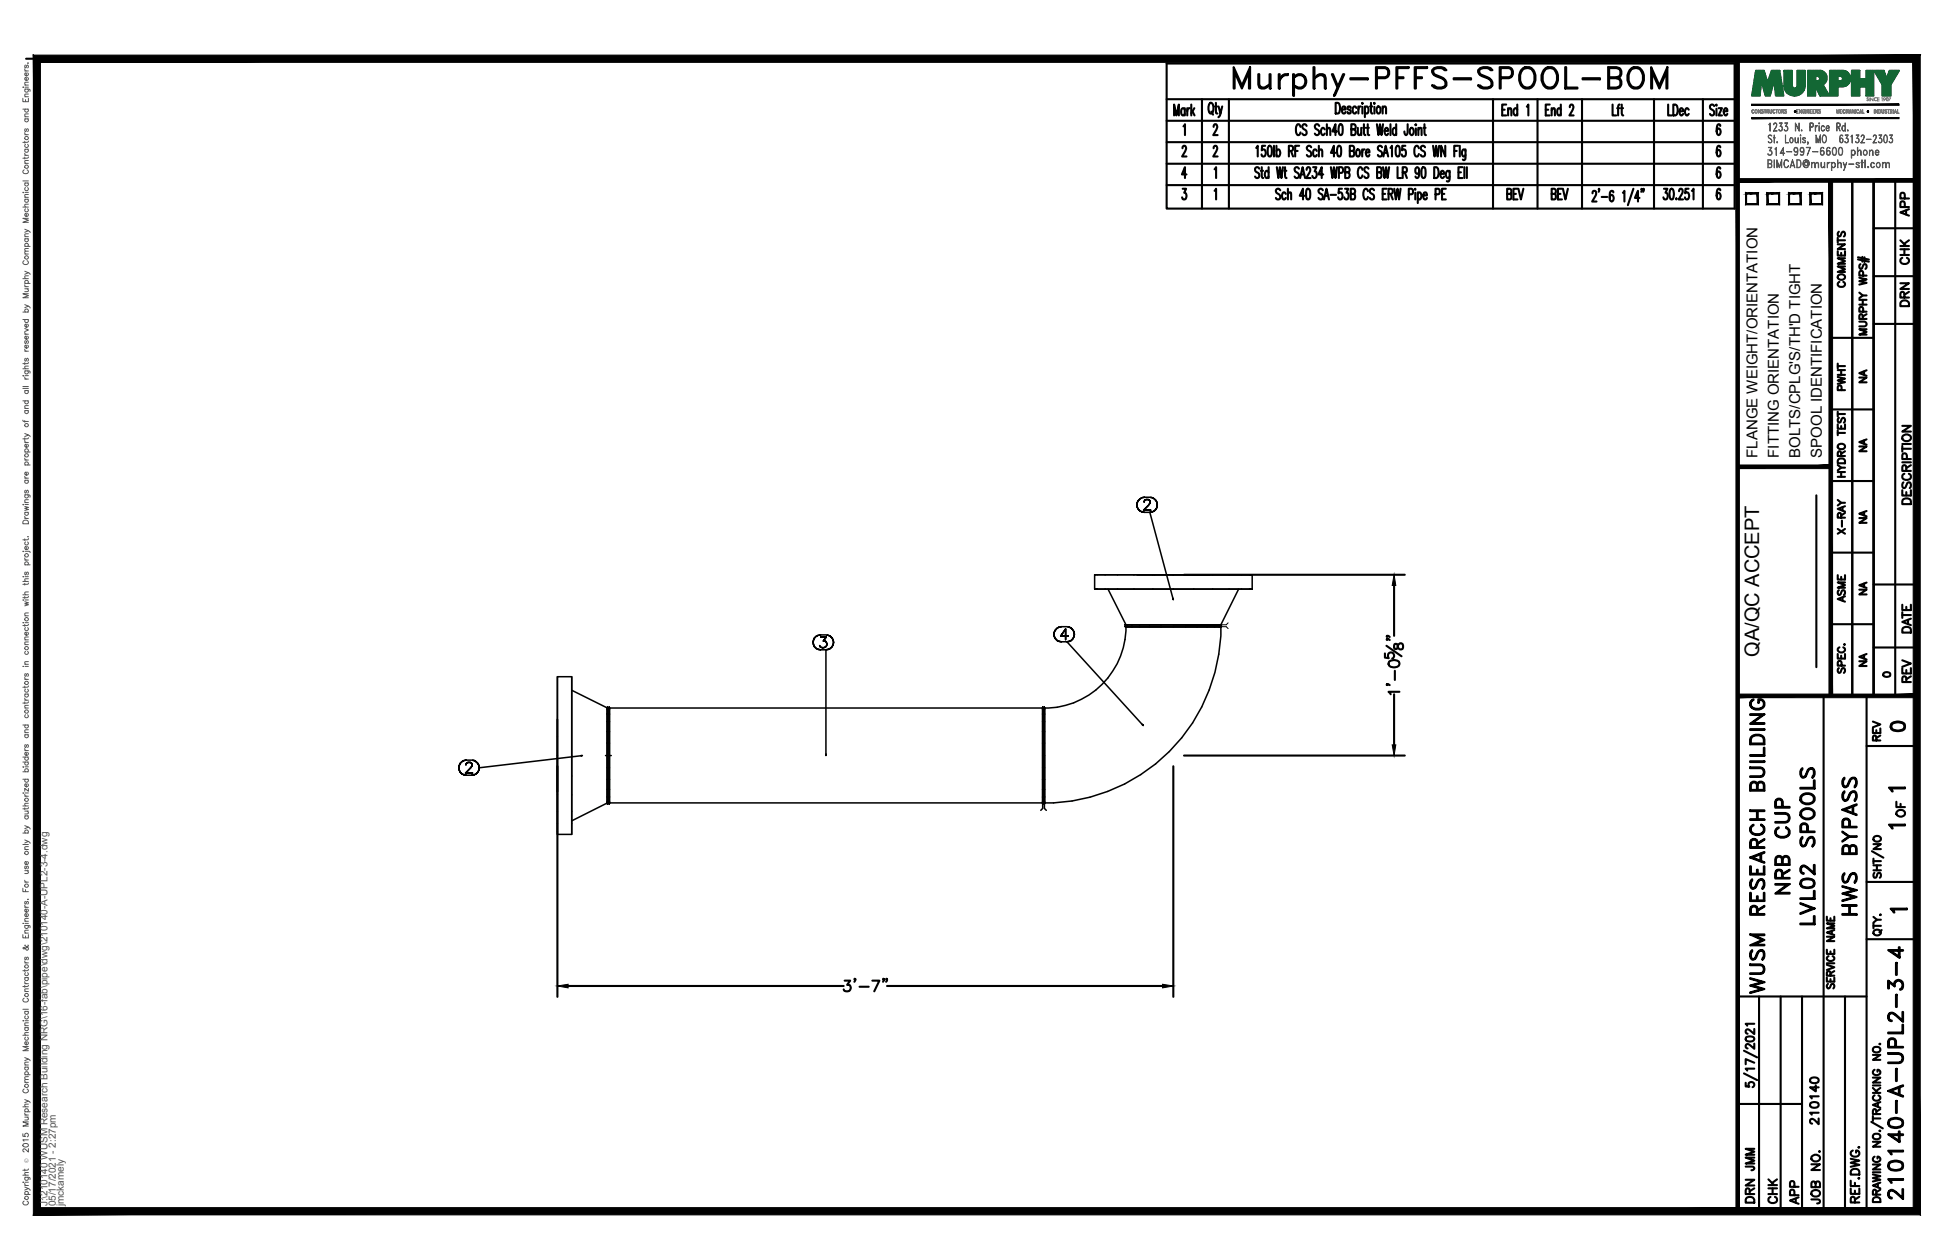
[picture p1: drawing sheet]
<svg xmlns="http://www.w3.org/2000/svg" width="432mm" height="279mm" viewBox="0 0 432 279" stroke-linecap="round" stroke-linejoin="round" font-family="sans-serif">
<defs><g id="words">
<text font-size="10.6" x="272.3" y="22.6">Murphy-PFFS-SPOOL-BOM</text>
<g font-size="6.6">
<text x="397.6" y="199.3" transform="rotate(-90 397.6 199.3)">NRB CUP</text>
<text x="412.4" y="203.9" transform="rotate(-90 412.4 203.9)">HWS BYPASS</text>
<text x="403.2" y="206" transform="rotate(-90 403.2 206)">LVL02 SPOOLS</text>
<text x="391.9" y="221.5" transform="rotate(-90 391.9 221.5)">WUSM RESEARCH BUILDING</text>
<text x="422.6" y="267.1" transform="rotate(-90 422.6 267.1)">210140-A-UPL2-3-4</text>
</g>
<g font-size="5.3">
<text x="417.7" y="163.3">0</text>
<text x="389.8" y="260.7" transform="rotate(-90 389.8 260.7)">JMM</text>
<text x="389.8" y="267.8" transform="rotate(-90 389.8 267.8)">DRN</text>
<text x="399.7" y="268.1" transform="rotate(-90 399.7 268.1)">APP</text>
</g>
<g font-size="4.9">
<text x="424" y="49" transform="rotate(-90 424 49)">APP</text>
<text x="424" y="59.6" transform="rotate(-90 424 59.6)">CHK</text>
<text x="409.9" y="64.9" transform="rotate(-90 409.9 64.9)">COMMENTS</text>
<text x="424" y="69.1" transform="rotate(-90 424 69.1)">DRN</text>
<text x="409.9" y="87.8" transform="rotate(-90 409.9 87.8)">PWHT</text>
<text x="424.4" y="112.9" transform="rotate(-90 424.4 112.9)">DESCRIPTION</text>
<text x="409.9" y="119.6" transform="rotate(-90 409.9 119.6)">X-RAY</text>
<text x="409.9" y="134.8" transform="rotate(-90 409.9 134.8)">ASME</text>
<text x="424.4" y="141.5" transform="rotate(-90 424.4 141.5)">DATE</text>
<text x="424.4" y="152.4" transform="rotate(-90 424.4 152.4)">REV</text>
<text x="417.7" y="165.5" transform="rotate(-90 417.7 165.5)">REV</text>
<text x="423" y="182.4" transform="rotate(-90 423 182.4)">OF</text>
<text x="403.9" y="250.5" transform="rotate(-90 403.9 250.5)">210140</text>
<text x="394.8" y="268.1" transform="rotate(-90 394.8 268.1)">CHK</text>
<text x="404.3" y="268.1" transform="rotate(-90 404.3 268.1)">JOB NO.</text>
</g>
<g font-size="4.4">
<text x="414.5" y="86.1" transform="rotate(-90 414.5 86.1)">NA</text>
<text x="414.5" y="101.2" transform="rotate(-90 414.5 101.2)">NA</text>
<text x="414.5" y="117.1" transform="rotate(-90 414.5 117.1)">NA</text>
<text x="414.5" y="133" transform="rotate(-90 414.5 133)">NA</text>
<text x="389.9" y="145.7" transform="rotate(-90 389.9 145.7)">QA/QC ACCEPT</text>
<text x="414.5" y="148.9" transform="rotate(-90 414.5 148.9)">NA</text>
</g>
<text font-size="4" x="416.3" y="151.3">0</text>
<g font-size="3.5">
<text x="417.3" y="176.7">1</text>
<text x="417.3" y="184.9">1</text>
<text x="417.7" y="203.6">1</text>
</g>
<g font-size="3.3">
<text x="389.5" y="101.5" transform="rotate(-90 389.5 101.5)">FLANGE WEIGHT/ORIENTATION</text>
<text x="394.3" y="101.5" transform="rotate(-90 394.3 101.5)">FITTING ORIENTATION</text>
<text x="399.1" y="101.5" transform="rotate(-90 399.1 101.5)">BOLTS/CPLG'S/TH'D TIGHT</text>
<text x="403.8" y="101.5" transform="rotate(-90 403.8 101.5)">SPOOL IDENTIFICATION</text>
</g>
<g font-size="2.2" fill="#545454">
<text x="10.5" y="267.5" transform="rotate(-90 10.5 267.5)">J:\210140 WUSM Research Building NRG\16-fab\pipe\dwg\210140-A-UPL2-3-4.dwg</text>
<text x="12.4" y="267.5" transform="rotate(-90 12.4 267.5)">05/17/2021 - 2:27pm</text>
<text x="14.1" y="267.4" transform="rotate(-90 14.1 267.4)">jmckamely</text>
</g>
<text font-size="1.3" fill="#545454" x="6.3" y="257.9" transform="rotate(-90 6.3 257.9)">Ó</text>
</g></defs>
<!-- layer: HP-HWS-WLD -->
<g fill="none" stroke="#000" stroke-width=".34">
<path d="M252 112l.1 .5-.1-.5M252.1 111.4l-.1 .6 .1-.6M252.1 112.5l.2 .4-.2-.4M252.3 111l-.2 .4 .2-.4M252.3 112.9l.4 .4-.4-.4M252.7 110.6l-.4 .4 .4-.4M252.7 113.3l.5 .2-.5-.2M253.2 110.3l-.5 .3 .5-.3M253.2 113.5l.5 .1-.5-.1M253.5 113.1h1.6h-1.6M253.6 111.3v-.1v.1M253.6 111.2l.1-.2-.1 .2"/>
<path d="M253.7 110.3h-.5h.5M253.7 113.6h1.2M253.7 110.3h1.2M253.7 111l.1-.1-.1 .1M253.8 110.9l.3-.1-.3 .1M254.1 110.8h.4h-.4M254.5 110.8l.2 .1-.2-.1M254.6 112l-1.1 1.1 1.1-1.1M254.7 110.9l.1 .1-.1-.1M254.8 111.7l-.2 .3 .2-.3M254.8 111l.2 .2-.2-.2M254.9 113.6l.5-.1-.5 .1"/>
<path d="M254.9 113.6l5.1 19.1M255 111.4l-.2 .3 .2-.3M255 111.2v.2v-.2M255.4 110.3h-.5h.5M255.4 113.5l.4-.2-.4 .2M255.8 110.6l-.4-.3 .4 .3M255.8 113.3l.4-.4-.4 .4M256.2 111l-.4-.4 .4 .4M256.2 112.9l.3-.4-.3 .4M256.5 111.4l-.3-.4 .3 .4M256.5 112.5v-.5v.5M256.5 112v-.6v.6"/>
<path d="M234 139.7l-.3 .4 .3-.4M234.3 139.3l-.3 .4 .3-.4M234.8 139.1l-.5 .2 .5-.2M235.3 139l-.5 .1 .5-.1M235.3 139h1.2M236.2 139.5l-1.1 1.5 1.1-1.5M236.2 139.5v2.3v-2.3M237 139.1l-.5-.1 .5 .1M237.5 139.3l-.5-.2 .5 .2M237.8 139.7l-.3-.4 .3 .4M242.6 127.5h34.4M243.2 130.6h33.8"/>
<path d="M245 127.5h-2.4v3.1h.6h-.6M245.6 130.6l4 7.9h13.2h-13.2M249.6 139h1.4h-1.4a18 18 0 0 1-18.1 18v10.5M251 139h1.6h-1.6M252.6 139h2.2h-2.2M254.8 139h2.6h-2.6M257.4 139h2.7h-2.7M260 132.7l.1 .3zM260.1 127.5h4.1M260.1 139h2.7h-2.7M262.8 139h2.5h-2.5M265.3 138.5h-2.5h2.5"/>
<path d="M265.3 138.5h3.9zM265.3 139h2.2h-2.2M267.5 139h1.7h-1.7M268.1 127.5h-3.9h3.9M269.2 139h1h-1M270.6 139h-.4h.4a39 39 0 0 1-39.1 39v-10.5v10.5M274.6 130.6l-4 7.9h-1.4h1.4M277.6 127.5h-.6h.6v3.1h-.6h.6M123.6 150.1v22M126.7 150.1v34.9h-3.1v-25.5v16.1M126.7 153.1l7.9 3.9v21l-7.9 4M134.6 156.8v.2v-.2"/>
<path d="M134.6 156.8v21.5M134.6 160v2.3zM134.6 158.3v1.8zM134.6 157.2v1.2zM134.6 156.8v.6zM134.6 156.8h.5v21.5h-.5zM135.1 157v-.2v.2M135.1 160v2.3zM135.1 158.3v1.8zM135.1 157.2v1.2zM135.1 156.8v.6zM135.1 157h96v21h-96z"/>
<path d="M135.1 156.8v.2M180.2 142.4l.1 .5-.1-.5M180.3 141.9l-.1 .5 .1-.5M180.3 142.9l.2 .5-.2-.5M180.5 141.5l-.2 .4 .2-.4M180.5 143.4l.4 .4-.4-.4M180.9 141.1l-.4 .4 .4-.4M180.9 143.8l.5 .2-.5-.2M181.4 140.9l-.5 .2 .5-.2M181.4 144l.5 .1-.5-.1M181.7 143.2l.2 .3zM181.9 140.8l-.5 .1 .5-.1"/>
<path d="M181.9 144.1h1.2M181.9 140.8h1.2M181.9 141.3h1.3h-1.3M181.9 143.5l.7 .1zM182.5 142.1h.3h-.3M182.8 142.1l.3 .2-.3-.2M183 143.5l-.4 .1 .4-.1M183.1 142.3l.1 .1-.1-.1M183.1 144.1l.5-.1-.5 .1M183.1 144.1v23.1M183.2 141.3l-.7 .8 .7-.8M183.2 143.3l-.2 .2 .2-.2"/>
<path d="M183.2 142.4l.1 .3-.1-.3M183.3 142.7l-.1 .6zM183.6 140.9l-.5-.1 .5 .1M183.6 144l.5-.2-.5 .2M184.1 141.1l-.5-.2 .5 .2M184.1 143.8l.3-.4-.3 .4M184.4 141.5l-.3-.4 .3 .4M184.4 143.4l.3-.5-.3 .5M184.7 141.9l-.3-.4 .3 .4M184.7 142.9l.1-.5-.1 .5M184.8 142.4l-.1-.5 .1 .5M231.1 160v2.3z"/>
<path d="M231.1 158.3v1.8zM231.1 157.2v1.2zM231.1 156.8v.6zM231.1 157v-.2v.2v-.2h.4v21.5h-.4v-.4M231.1 156.8v21.1M231.5 160v2.3zM231.5 158.3v1.8zM231.5 157.2v1.2zM231.5 156.8v.6zM231.5 156.8v10.7M233.6 140.7l.1 .5-.1-.5M233.7 140.1l-.1 .6 .1-.6"/>
<path d="M233.7 141.2l.3 .4-.3-.4M234 141.6l.3 .4-.3-.4M234.3 142l.5 .2-.5-.2M234.8 142.2l.5 .1-.5-.1M235.1 141h1.7h-1.7M235.3 142.3h1.2M236.5 142.3l.5-.1-.5 .1M236.5 142.3l16.7 18.4M237 142.2l.5-.2-.5 .2M237.5 142l.3-.4-.3 .4M237.8 141.6l.3-.4-.3 .4M238.1 140.1l-.3-.4 .3 .4"/>
<path d="M238.1 141.2l.1-.5-.1 .5M238.2 140.7l-.1-.6 .1 .6M101.7 170.3l.1 .5-.1-.5M101.8 169.7l-.1 .6 .1-.6M101.8 170.8l.2 .4-.2-.4M102 169.3l-.2 .4 .2-.4M102 171.2l.4 .4-.4-.4M102.4 168.9l-.4 .4 .4-.4M102.4 171.6l.5 .2-.5-.2M102.9 168.6l-.5 .3 .5-.3M102.9 171.8l.5 .1-.5-.1M103.2 171.4h1.6h-1.6"/>
<path d="M103.3 169.6v-.1v.1M103.3 169.5l.1-.2-.1 .2M103.4 168.6h-.5h.5M103.4 171.9h1.1M103.4 168.6h1.1M103.4 169.3l.1-.2-.1 .2M103.5 169.1h.2h-.2M103.7 169.1h.5h-.5M104.2 169.1h.2h-.2M104.3 170.3l-1.1 1.1 1.1-1.1M104.4 169.1l.1 .2-.1-.2M104.5 170l-.2 .3 .2-.3"/>
<path d="M104.5 169.3l.1 .2-.1-.2M104.5 171.9l.6-.1-.6 .1M104.6 169.7l-.1 .3 .1-.3M104.6 169.5v.2v-.2M105.1 168.6h-.6h.6M105.1 171.8l.4-.2-.4 .2M105.5 168.9l-.4-.3 .4 .3M105.5 171.6l.4-.4-.4 .4M105.9 169.3l-.4-.4 .4 .4M105.9 171.2l.3-.4-.3 .4M106.2 169.7l-.3-.4 .3 .4M106.2 170.8v-.5v.5"/>
<path d="M106.2 170.3v-.6v.6M128.8 167.5h.3zM128.8 167.6l-22.6 2.7M134.2 167.5h.4M134.6 176.6v1.3zM134.6 175v1.8zM134.6 172.8v2.3zM134.6 170.3v2.6zM134.6 167.5v2.8zM134.6 164.7v2.8zM134.6 162.2v2.6zM135.1 178v-.3v.6"/>
<path d="M135.1 176.6v1.3zM135.1 175v1.8zM135.1 172.8v2.3zM135.1 170.3v2.6zM135.1 167.5v2.8zM135.1 164.7v2.8zM135.1 162.2v2.6zM135.1 167.5h.4M183 167.2l.1 .3zM231.1 178.3v-.6v1.6l-.4 .4M231.1 176.6v1.3zM231.1 175v1.8z"/>
<path d="M231.1 172.8v2.3zM231.1 170.3v2.6zM231.1 167.5v2.8zM231.1 164.7v2.8zM231.1 162.2v2.6zM231.5 178v-.3v.6M231.5 176.6v1.3zM231.5 175v1.8zM231.5 172.8v2.3zM231.5 170.3v2.6zM231.5 167.5v2.8zM231.5 164.7v2.8z"/>
<path d="M231.5 162.2v2.6zM231.5 178v1.3l.4 .4M253.2 160.7l.2 .2zM123.6 185v-34.9h3.1v34.9"/>
</g>
<g fill="none" stroke="#000" stroke-width=".22">
<path d="M249.4 138.5h.4h-.4h.2h-.2h.2h-.2v.5h.4h-.4M249.6 139h7.8M249.6 138.5h10.5M249.8 139h7.5M249.8 138.5h1zM250.8 138.5h1.7zM252.5 138.5h2.2zM254.7 138.5h2.6zM257.3 139h2.8M257.3 138.5h2.8zM257.3 139h2.8h-2.7M260.1 139h.1"/>
<path d="M260.1 139h10.4M262.9 139h-2.8h11.7l.4 .4M265.5 138.5h-2.6h2.6M267.7 138.5h-2.2h2.2M269.4 138.5h-1.7h1.7M270.5 138.5h-1.1h1.1M270.8 138.5h-.3h.3v.5h-.3h.3M272.2 138.1l-.4 .4h-11.7"/>
</g>
<!-- layer: PS-BDR -->
<g fill="#000" stroke="#000" stroke-width=".22">
<path d="M388.3 26.1v.2l32.6-.2zM388.3 26.3l32.6-.2v.2z"/>
<path d="M388.3 23.1v.3l32.6-.3zM388.3 23.4l32.6-.3v.3z"/>
<path d="M7.4 12.2v257.2l1.6-1.6zM7.4 12.2l1.6 1.6v254zM7.4 12.2l1.6 1.6 416.6-1.6zM9 13.8l416.6-1.6-1.5 1.6zM425.6 12.2l-1.5 1.6 1.5 255.6zM424.1 13.8l1.5 255.6-1.5-1.6zM7.4 269.4h418.2l-1.5-1.6zM9 267.8h415.1l-416.7 1.6z"/>
</g>
<!-- layer: PS-BDR-T -->
<g fill="none" stroke="#000" stroke-width=".47">
<path d="M415.3 40v114.3h-4.7v-114.2v114.2h-4.8v-114.2M387 42.9h2.6v2.4h-2.6zM391.8 42.9h2.6v2.4h-2.6zM396.6 42.9h2.5v2.4h-2.5zM401.3 42.9h2.6v2.4h-2.6zM411.8 57.5l2.5 .5M411.8 57.1l2.5 .5M412.4 58.6a.59 .59 0 0 0-.3 .5 .59 .59 0 0 0 .4 .5l.3-.1 .3-.8 .4-.1a.64 .64 0 0 1 0 1M412.8 57v1M413.3 57.1v1M405.8 74.9h9.5M412.1 71.3l1.4 .1a.52 .52 0 0 1 .2 .6 .52 .52 0 0 1-.4 .4h-1.2"/>
<path d="M412.1 61.6l1.7 .4-1.7 .3 1.7 .4-1.7 .4M412.1 67.5h1.7M412.1 66.5h1.7M412.1 64.9l.8 .6M412.9 70.7l-.1-.9-.4-.1-.3 .3v.7h1.7M412.9 66.5v1M413 69.1l-.1-.9-.5-.1-.3 .3v.7h1.7M413 61.1l-.1-.9-.5-.1-.3 .3v.7h1.7M413.8 73h-1.7l1.7 .6-1.7 .6h1.7M413.8 65.5h-.9l-.8 .6M413.8 69.7l-.9 .5M405.8 90.8h9.5"/>
<path d="M407.4 94.1v1h1.6v-1M407.4 96h1.6M407.4 91.3v1.1M407.4 95.4v1.1M407.4 91.8h1.6M407.4 98.7a.79 .79 0 0 1 1-.3 .79 .79 0 0 1 .5 .9 .78 .78 0 0 1-1 .3 .78 .78 0 0 1-.5-.9zM407.6 92.7a.59 .59 0 0 0-.3 .5 .59 .59 0 0 0 .4 .5l.3-.1 .3-.8 .4-.1a.65 .65 0 0 1 0 1M408.1 94.5v.6M402.6 109.8v38.1M405.8 106.7h9.5M407.4 105.7h1.6M407.4 104.7h1.6"/>
<path d="M407.4 103.1l.7 .6M407.4 102a.9 .9 0 0 1 1.6 .2v.5h-1.6zM408.1 101.1l-.1-.9-.3-.1-.3 .3v.7h1.6M408.1 104.7v1M409 103.7h-.9l-.7 .6M409 100.1l-.9 .5M405.8 122.5h9.5M405.8 138.4h9.5M407.4 145v1h1.6v-1M407.6 148.2a.59 .59 0 0 0-.3 .5 .59 .59 0 0 0 .4 .5l.3-.2 .3-.7 .4-.1a.65 .65 0 0 1 0 1M407.7 143.5a.59 .59 0 0 0-.3 .7 .59 .59 0 0 0 .6 .5h.4a.59 .59 0 0 0 .6-.5 .59 .59 0 0 0-.4-.7M408.1 145.4v.6"/>
<path d="M408.2 147.6l-.1-.9-.4-.2-.3 .4v.7h1.6M408.8 142.9h.2z"/>
</g>
<!-- layer: PS-DIM -->
<path d="M5.8 13h419" fill="none" stroke="#000" stroke-width=".47"/>
<!-- layer: 0 -->
<g fill="none" stroke="#000" stroke-width=".47">
<path d="M415.3 40v114.3M420.1 40v114.3M415.3 50.6h9.5M415.3 61.2h9.5M415.3 71.8h9.5M415.3 129.6h9.5M415.3 143.6h9.5M386.6 238l2.9 1.5M386.6 233l2.9 1.5M387 230l.8-.2a.85 .85 0 0 1 1.1 .6 1.14 1.14 0 0 1-1.9 0zM388.9 237h-1.9l.3 .4M388.9 235.7l-1.9-.8v1.1"/>
<path d="M388.9 231.4v1.2l-1-.8-.6-.3-.3 .2v.5l.4 .3M388.9 228.2v1.1l-1-.8-.6-.3-.3 .2v.5l.4 .3M388.9 227h-1.9l.3 .4M387 240.1v.8l.8 .1a.62 .62 0 0 1 0-.9 .62 .62 0 0 1 .9 .1 .62 .62 0 0 1-.2 .9"/>
</g>
<g fill="#000" stroke="#000" stroke-width=".22">
<path d="M384.8 13l.8 255.6v-255.6zM384.8 13l.8 255.6h-.8z"/>
<path d="M385.2 39.6v.8l39.6-.8zM385.2 40.4l39.6-.8v.8z"/>
<path d="M424.5 40l.8 114.3v-114.3zM424.5 40l.8 114.3h-.8z"/>
<path d="M385.2 153.9v.8l39.6-.8zM385.2 154.7l39.6-.8v.8z"/>
</g>
<!-- layer: PS-LOGO -->
<g fill="none" stroke="#545454" stroke-width=".22">
<path d="M5.1 19.3h.1zM5.5 19.8h.9l.2 .1v.4M5.5 15.3v.3l.3 .1M5.5 18.9h.8M5.5 15.7h.8M5.5 19.3h.8M5.7 19.8a.38 .38 0 0 0-.1 .5 .38 .38 0 0 0 .6 0 .38 .38 0 0 0-.1-.5M5.7 14.4l-.2 .3v.3h.3l.1-.4 .2-.2 .2 .3-.2 .4M6.1 17.2a.38 .38 0 0 1 .1 .5 .38 .38 0 0 1-.6 0 .38 .38 0 0 1 .1-.5h.1v.7M6.1 16.2a.38 .38 0 0 1 .1 .5 .38 .38 0 0 1-.6 0 .38 .38 0 0 1 .1-.5h.1v.6M6.2 13.9v.1zM6.3 18.2l-.8 .1v.3l.2 .3"/>
<path d="M5.1 21.8v.7h1.2v-.7M5.1 24.2h1.2M5.4 37.7a.43 .43 0 0 0-.3 .5 .43 .43 0 0 0 .4 .3h.3a.43 .43 0 0 0 .5-.3 .43 .43 0 0 0-.3-.5M5.5 34v.3l.3 .1M5.5 29.4v.3l.3 .2M5.5 31.3v.4M5.5 34.8v.4M5.5 36.2h.8M5.5 34.4h.8M5.5 33.1h.8M5.5 29.9h.8M5.5 26.4h.8"/>
<path d="M5.5 25.9h.8M5.5 21.4h.8M5.7 33.1a.38 .38 0 0 0-.1 .5 .38 .38 0 0 0 .6 0 .38 .38 0 0 0-.1-.5M5.7 32a.4 .4 0 0 0-.1 .6 .4 .4 0 0 0 .6 0 .4 .4 0 0 0-.1-.6M5.7 28.6l-.2 .2v.3h.3l.1-.4 .2-.1 .2 .2-.2 .4M5.7 26.4a.38 .38 0 0 0-.1 .5 .38 .38 0 0 0 .6 0 .38 .38 0 0 0-.1-.5M5.7 24.2a.38 .38 0 0 0-.1 .6 .38 .38 0 0 0 .6 0 .38 .38 0 0 0-.1-.6M5.7 22.1v.4M6.3 35.6h-.8v.3l.2 .3M6.3 34.8l-.3 .3h-.9M6.3 31.3l-.3 .3h-.9M6.3 25.3h-.8v.3l.2 .3"/>
<path d="M6.3 20.9h-.8v.3l.2 .2M391.9 34.2l.2 .2M392 36.3l.6-.1v-.6l-.6-.1v1.6l.6-.1v-.6h-.6M392.1 30a.44 .44 0 0 1 .7 .2 .38 .38 0 0 0-.6-.2 .38 .38 0 0 0-.1 .5l.4 .3a.46 .46 0 0 1 .2 .7 .46 .46 0 0 1-.7-.1 .41 .41 0 0 0 .6 .1 .41 .41 0 0 0 0-.6l-.6-.4zM392.3 33.3a.53 .53 0 0 1 .5 .8 .53 .53 0 0 1-.9 0 .47 .47 0 0 0 .7 .2l.2-.3M392.4 27.2l-.1 1.9v-1.7l-.2 .2zM392.4 36.3l.3 .1v.6l-.8 .2v-1.8l.8 .2v.6l-.3 .2M392.5 33.4a.51 .51 0 0 1 .3 .5 .51 .51 0 0 1-.3 .5M392.7 32.8l-.7-.1h.8l-.5 .7M392.7 32.7l-.5 .7 .4 .1 .2 .3M393.1 30.5l.4 .1zM393.1 29l.8 .1h-.8l.7-1.3-.2-.5h-.2l-.3 .4 .1-.3a.39 .39 0 0 1 .6 0 .39 .39 0 0 1 0 .5l-.7 1.2"/>
<path d="M393.3 35.4v1.8zM393.3 29.9v1.8zM393.4 33l.4-.3v1.7l-.1-1.6zM393.9 35.4l.5 1.5 .6-1.5v1.8l-.1-1.4-.5 1.4-.5-1.4v1.4zM393.9 31.4l.1 .3zM393.9 31.5l.1 .1zM394.4 28.8l.1 .2M394.7 27.9a.55 .55 0 0 1 .4 .7 .55 .55 0 0 1-.7 .4l-.1-.3 .4 .3 .3-.4M394.7 33.9l.9 .1h-1l.7-1.3v1.7v-1.5l-.6 1.1M394.8 28l.2 .5-.2 .5M395 27.3l-.6-.1h.6l-.3 .8M395 27.2l-.4 .8 .4 .1v.3"/>
<path d="M395.5 28.8l.2 .2M395.7 35.5a.47 .47 0 0 1 .7 .3l-.3-.3h-.3a1.08 1.08 0 0 0 0 1.6h.3l.3-.3a.44 .44 0 0 1-.4 .4 .44 .44 0 0 1-.5-.4l-.1-.7zM395.8 29.9v1.7l.7 .1h-.7zM395.8 27.9a.55 .55 0 0 1 .5 .7 .55 .55 0 0 1-.7 .4l-.1-.3 .4 .3 .4-.4M396 28l.3 .5-.3 .5M396 33.6l1.2 .1zM396.2 27.3l-.6-.1h.7l-.5 .8M396.2 27.2l-.4 .8 .3 .1 .2 .3M396.9 30.6a.57 .57 0 0 1 .7 .4 .57 .57 0 0 1-.4 .7l-.3-.1-.2-.4zM396.9 36.8h.8M397 30.6a.52 .52 0 0 1 .4 .5 .52 .52 0 0 1-.4 .5l-.2-.4zM397 36.7h.7"/>
<path d="M397.3 35.4l.6 1.8-.6-1.5-.5 1.5zM397.7 33.3l.3 .4 .3-.1 .2-.3M397.7 33.1l.3-.3h.3l.2 .3M397.8 34.3h.5M397.9 30.5l.1 1 .3 .1 .3-.2-.3 .3-.3-.1-.1-.2zM398 27.2l.8 1.6v-1.6v1.9l-.8-1.6v1.6zM398 32.8l-.3 .4 .3 .5M398.2 32.8a1.22 1.22 0 0 1 .1 1.6M398.3 35.4h.5a1.05 1.05 0 0 1 0 1.8h-.5zM398.3 35.5a.84 .84 0 0 1 .9 .5 .84 .84 0 0 1-.2 .9l-.7 .2zM398.5 33.5l-.2 .2a.49 .49 0 0 1-.6-.2 .49 .49 0 0 1 .1-.6 .49 .49 0 0 1 .7 0v.4a.81 .81 0 0 1-.5 1.1l-.3-.2 .1 .2M398.5 33.3l-.3 .4"/>
<path d="M398.6 30.5v1.2zM399 30l.1-.1v.3zM399.1 33.3l.3 .4 .3-.1 .1-.3M399.1 33.1l.3-.3h.3l.1 .3M399.1 30h.1M399.1 30.5v1.2zM399.1 34.3h.6M399.4 28.8v.3l-.1-.1zM399.4 28.9h.1M399.4 32.8a.51 .51 0 0 0-.3 .4 .51 .51 0 0 0 .3 .5M399.5 32.8a1.22 1.22 0 0 1 .1 1.6M399.6 31.5h.6"/>
<path d="M399.6 30.8l.6 .6-.2 .3-.4-.1v-.2l.1 .2M399.6 30.7h.6M399.7 30.6v.3M399.8 33.5l-.1 .2a.5 .5 0 0 1-.7-.5 .5 .5 0 0 1 .7-.4l.2 .5a.83 .83 0 0 1-.5 1.1l-.3-.2 .1 .2M399.8 33.3l-.3 .4M399.9 35.6a.74 .74 0 0 1 1 .2 .74 .74 0 0 1-.1 1l-.1-1 .1 .9a.68 .68 0 0 0-.3-1.2 .68 .68 0 0 0-.8 .9 .66 .66 0 0 0 .4 .7 .66 .66 0 0 0 .7-.2 .7 .7 0 0 1-.9 .1 .7 .7 0 0 1-.2-.8zM400 36l.2-.2 .4 .1 .1 .2-.5-.2-.2 .3 .1 .4 .4 .1 .2-.2-.1 .2-.4 .1-.2-.2zM400.1 30.6l.1 .2-.2-.3-.4 .1v.2l.6 .5M400.1 31.2v.4M400.7 31.5h.1M400.8 31.9l-.1-.5 .1 .4-.2 .2M400.8 31.7v.1"/>
<path d="M401.3 28.1l.6-.1v-.6l-.6-.1-.1 1.8v-1.9h.5l.2 .4v.4l-.2 .2h-.4M401.3 32.7l-.7 1.7 .7-1.7h-.9l.9 .1M401.6 36v1.2zM401.8 33.6l1.2 .1zM401.8 36.1h.5l.1 1.1-.2-1-.3-.1-.3 .3zM402.4 27.8v1.3zM402.5 29.9l.5 1.5 .5-1.5v1.8l-.1-1.4-.4 1.4-.4-1.4-.1 1.4zM402.6 36.1h.4l.1 1.1-.1-1-.3-.1-.3 .3zM402.6 27.9l.3-.1-.3 .2-.2 .4zM403.2 27.2l.1 .1v.2zM403.2 27.3h.1M403.2 27.8l.1 1.3z"/>
<path d="M403.5 34l.4 .4 .3-.1 .1-.3M403.5 33.8l.4-.4 .3 .1 .1 .3M403.6 36l.2 1 .3 .1 .3-.2-.3 .3-.4-.1zM403.7 32.8h.5M403.8 32.8l-.2 .2a1.17 1.17 0 0 0 .2 1.4M403.8 27.9l.4-.1 .2 .4-.2-.3a.54 .54 0 0 0-.4 .6 .54 .54 0 0 0 .4 .5l.2-.3-.2 .4h-.2l-.3-.5zM403.8 33.4l-.3 .5M404.1 33.4l.2 .5-.2 .5M404.1 30l.2-.1a.95 .95 0 0 1 .6 .9 .95 .95 0 0 1-.6 .9 1.24 1.24 0 0 1-.2-1.7zM404.1 30.1l.2-.1a.87 .87 0 0 1 .5 .8 .87 .87 0 0 1-.5 .8 1.19 1.19 0 0 1-.2-1.5zM404.2 32.8l.1 .1-.4-.2a1.42 1.42 0 0 0-.2 1.7 .49 .49 0 0 0 .6-.2 .49 .49 0 0 0-.1-.7 .49 .49 0 0 0-.7 .1M404.4 36l.1 1.2z"/>
<path d="M404.8 28.4h.6l-.2-.5a.54 .54 0 0 0-.4 .6 .54 .54 0 0 0 .4 .5l.2-.3-.2 .4a.63 .63 0 0 1-.4-.6 .63 .63 0 0 1 .4-.7l.3 .7h-.7M404.9 34l.3 .4 .3-.1 .2-.3M404.9 33.8l.3-.4 .3 .1 .2 .3M405 36l.1 1.2zM405.1 32.8h.5M405.1 32.8l-.1 .2a1.17 1.17 0 0 0 .2 1.4M405.2 33.4l-.3 .5M405.3 36.1l.3-.1-.5 .5zM405.4 33.4l.3 .5-.3 .5M405.5 32.8l.2 .1a.36 .36 0 0 0-.6-.1l-.2 .6v.8l.2 .2a.49 .49 0 0 0 .6-.2 .49 .49 0 0 0-.1-.7 .49 .49 0 0 0-.7 .1M406 36v1.8zM406.2 36.1a.53 .53 0 0 1 .7 .5 .53 .53 0 0 1-.7 .5l-.2-.2 .3 .2a.51 .51 0 0 0 .5-.5 .51 .51 0 0 0-.5-.5l-.3 .2z"/>
<path d="M406.3 32.8l.4-.1a1.13 1.13 0 0 1 0 1.7h-.1a1.28 1.28 0 0 1-.3-1.6zM406.3 34.3h.6M406.3 32.8h.6M406.4 32.8l-.2 .6 .2 1M406.8 32.8l.2 .6-.2 1M407.2 28.1l.6-.1v-.6l-.6-.1-.1 1.8v-1.9l.7 .1 .1 .7-.3 .2h-.4M407.3 35.4l.1 1.8zM407.5 28.2l.4 .9-.3-.9M407.6 36.1h.5l.1 1.1-.2-1-.3-.1-.3 .3zM407.7 32.8l.3-.1a1.13 1.13 0 0 1 0 1.7h-.1a1.28 1.28 0 0 1-.2-1.6zM407.7 34.3h.5M407.7 32.8h.5"/>
<path d="M407.8 32.8l-.2 .6 .2 1M407.8 31.3l.3 .3 .4-.3M407.8 31l.3-.3 .4 .3M408 30.1h.4M408 30l-.1 .3a1.28 1.28 0 0 0 .2 1.3M408.1 30.7l-.3 .4M408.2 32.8l.2 .6-.2 1M408.2 30.7l.3 .4-.3 .5M408.4 30l.1 .2a.33 .33 0 0 0-.5-.2l-.2 .7 .2 .9a.48 .48 0 0 0 .5-.5 .48 .48 0 0 0-.5-.4l-.2 .1M408.5 27.9l.3-.1 .2 .3-.2-.2a.54 .54 0 0 0-.5 .6 .54 .54 0 0 0 .5 .5l.2-.2-.2 .3-.5-.3zM409 27.2l.1 1.9zM409 37l-.5-1 .5 1.2"/>
<path d="M409 31.4l.1 .2M409.2 30.7l.4 .1 .1 .2M409.3 30.6a.53 .53 0 0 1 .4 .6 .53 .53 0 0 1-.7 .4v-.2a.36 .36 0 0 0 .6 .1l.1-.2M409.3 36l-.6 1.8zM409.4 30.7l.3 .4-.3 .5M409.6 28.8v.3zM409.6 28.9v.1zM409.6 30l-.6-.1h.7l-.4 .8M409.6 29.9l-.4 .8M409.8 36.4h1.1zM410.4 33.3v1.7zM410.6 33.3a.53 .53 0 0 1 .7 .6 .53 .53 0 0 1-.7 .5l-.2-.2 .3 .2a.51 .51 0 0 0 .5-.5 .51 .51 0 0 0-.5-.6l-.3 .2z"/>
<path d="M410.6 29.9l-.1 1.8v-1.6l-.2 .2zM411.3 31.4l.2 .2M411.5 37h.6M411.5 36.4l.6 .3v.2a.38 .38 0 0 1-.3 .3 .38 .38 0 0 1-.4-.3l.2 .2M411.5 36.2h.6M411.6 36.1v.3M411.6 30.6a.52 .52 0 0 1 .5 .6 .52 .52 0 0 1-.7 .4l-.1-.2a.36 .36 0 0 0 .6 .1l.2-.2M411.7 32.7l.1 1.7zM411.8 30.7l.3 .4-.1 .3-.2 .2M412 36.1l.1 .2a.38 .38 0 0 0-.3-.3 .38 .38 0 0 0-.4 .3l.7 .5M412 36.7v.4M412 33.3h.5v1.1v-.8l-.2-.3-.5 .3z"/>
<path d="M412 30l-.6-.1h.7l-.5 .8M412 29.9l-.4 .8 .3 .1 .2 .2M412.5 36l.5 .1zM412.5 31.6l.8 .1h-.8l.7-1.3-.2-.4h-.2l-.3 .3 .1-.2a.39 .39 0 0 1 .6-.1 .39 .39 0 0 1 0 .6l-.7 1.1M412.7 35.4l.1 1.8zM413.2 33.3a.54 .54 0 0 1 .7 .6 .54 .54 0 0 1-.7 .5l-.2-.5zM413.4 35.4l.1 1.8zM413.7 30.8l1 .1zM414 36.9l.2 .1-.1 .2zM414 37l.1 .1zM414.4 33.3v1.1zM414.6 33.3h.5l.1 1.1-.1-1-.3-.1-.4 .3z"/>
<path d="M414.7 36.3l.3-.3 .4 .1v.3v-.2a.46 .46 0 0 0-.7 .4 .46 .46 0 0 0 .7 .4v-.1l-.2 .3a.59 .59 0 0 1-.5-.3 .59 .59 0 0 1 0-.6zM415.2 31.6l.8 .1h-.9a1.94 1.94 0 0 0 .8-1.4l-.2-.3h-.3l-.2 .3 .1-.2 .4-.2 .2 .5-.7 1.3M415.7 33.8h.7l-.2-.5a.48 .48 0 0 0-.5 .6 .48 .48 0 0 0 .6 .4l.1-.2-.1 .3a.53 .53 0 0 1-.6-.5 .53 .53 0 0 1 .6-.6l.2 .6h-.8M416 36.3l.1-.2a.53 .53 0 0 1 .7 .5 .53 .53 0 0 1-.7 .5l-.1-.2zM416.4 31.4l.2 .2M416.7 30.6a.53 .53 0 0 1 .5 .6 .53 .53 0 0 1-.7 .4l-.2-.2 .5 .2 .3-.3M416.9 30.7l.2 .4-.2 .5M417.1 30l-.6-.1h.6l-.4 .8M417.1 29.9l-.5 .8 .4 .1 .1 .2M417.3 36l.1 1.2zM417.5 36.1h.5l.1 1.1-.1-.8-.2-.3-.4 .3zM417.7 30l.3-.1a1.32 1.32 0 0 1 0 1.8l-.3-.1-.2-.7z"/>
<path d="M417.7 31.5h.5M417.7 30.1h.5M417.8 30l-.2 .7 .2 .9M418.2 30l.1 .7-.1 .9M418.3 36.1h.4l.1 1.1-.1-1-.3-.1-.3 .3zM418.8 31.4l.2 .2M419.1 30.6a.53 .53 0 0 1 .4 .6 .53 .53 0 0 1-.7 .4v-.2a.36 .36 0 0 0 .6 .1l.1-.2M419.3 30.7l.2 .4-.2 .5M419.4 30l-.6-.1h.7l-.4 .8M419.4 29.9l-.4 .8 .4 .1 .1 .2M5.1 42.7h.1zM5.1 45.9h1.2"/>
<path d="M5.1 40.1h1.2M5.4 57.8a.43 .43 0 0 0-.3 .5 .43 .43 0 0 0 .4 .4h.3a.43 .43 0 0 0 .5-.4 .43 .43 0 0 0-.3-.5M5.5 50.8l.8 .4-.8 .3M5.5 56.3h.8M5.5 54.6h1.2M5.5 52.9h.8M5.5 52.5h.8M5.5 44.2h.8M5.5 43.8h.8M5.5 40.6h.8M5.5 42.7h.8M5.7 54.6a.38 .38 0 0 1-.1-.5 .38 .38 0 0 1 .6 0 .38 .38 0 0 1-.1 .5"/>
<path d="M5.7 52.9a.38 .38 0 0 0-.1 .6 .38 .38 0 0 0 .6 0 .38 .38 0 0 0-.1-.6M5.7 46.3a.38 .38 0 0 0-.1 .6 .38 .38 0 0 0 .6 0 .38 .38 0 0 0-.1-.6M5.7 44.2a.38 .38 0 0 0-.1 .5 .38 .38 0 0 0 .6 0 .38 .38 0 0 0-.1-.5M5.7 41.6a.38 .38 0 0 0-.1 .6 .38 .38 0 0 0 .6 0 .38 .38 0 0 0-.1-.6M5.7 40.6a.38 .38 0 0 0-.1 .5 .38 .38 0 0 0 .6 0 .38 .38 0 0 0-.1-.5M6.1 47.3a.38 .38 0 0 1 .1 .6 .38 .38 0 0 1-.6 0 .38 .38 0 0 1 .1-.6h.1v.7M6.3 55.7l-.8 .1v.2l.2 .3M6.3 55.1h-.8v.3l.2 .3M6.3 51.8l-.8 .1v.3l.2 .3M6.3 51.2l.4 .4M6.3 48.4h-1.2l1.2 .4-1.2 .5h1.2M6.3 45.3h-.8v.3l.2 .3"/>
<path d="M6.3 43.1l-.8 .1v.3l.2 .3M5.1 70.9h1.2M5.1 69.2h1.2M5.1 61.8h1.2M5.5 77.4v.3l.3 .2M5.5 73.7v.2l.3 .2M5.5 72.8l.8 .4-.8 .3M5.5 67.5l.8 .4-.8 .3M5.5 63.1v.3l.3 .2M5.5 60.1l.8 .4-.8 .3M5.5 77.9h.8M5.5 74.1h.8"/>
<path d="M5.5 64h.8M5.5 63.6h.8M5.5 62.9h1.2M5.7 79.4l-.2 .3v.3h.3l.1-.4 .2-.2 .2 .3-.2 .4M5.7 75.6l-.2 .2v.3h.3l.1-.4 .2-.1 .2 .2-.2 .4M5.7 70.9a.38 .38 0 0 0-.1 .5 .38 .38 0 0 0 .6 0 .38 .38 0 0 0-.1-.5M5.7 69.2a.38 .38 0 0 1-.1-.6 .38 .38 0 0 1 .6 0 .38 .38 0 0 1-.1 .6M5.7 62.9a.38 .38 0 0 1-.1-.6 .38 .38 0 0 1 .6 0 .38 .38 0 0 1-.1 .6M6 64l.3 .3-.1 .3-.7 .1M6.1 76.5a.38 .38 0 0 1 .1 .6 .38 .38 0 0 1-.6 0 .38 .38 0 0 1 .1-.6h.1v.7M6.1 74.5a.38 .38 0 0 1 .1 .6 .38 .38 0 0 1-.6 0 .38 .38 0 0 1 .1-.6h.1v.7M6.1 71.9a.38 .38 0 0 1 .1 .5 .38 .38 0 0 1-.6 0 .38 .38 0 0 1 .1-.5h.1v.6"/>
<path d="M6.3 67.9l.4 .4M6.3 65.1h-1.2l1.2 .5-1.2 .4h1.2M6.3 61.2h-.8v.3l.2 .3M6.3 60.5l.4 .4M5.1 93.2l.2 .3h1M5.1 83.3h.1zM5.1 88.9h1.2M5.1 86.1h1.2M5.1 85.7h1.2M5.1 81.8h1.2M5.5 97.6v.3l.3 .2M5.5 96.1l.8 .4-.8 .3"/>
<path d="M5.5 83.6v.3l.3 .2M5.5 82.2l1 .1 .1 .4M5.5 80.4v.4M5.5 93.2v.4M5.5 97.1v.4M5.5 98.1h.8M5.5 91h.8M5.5 90.6h.8M5.5 86.6h.8M5.5 84.1h.8M5.5 83.3h.8M5.7 91a.38 .38 0 0 0-.1 .6 .38 .38 0 0 0 .6 0 .38 .38 0 0 0-.1-.6"/>
<path d="M5.7 88.9a.38 .38 0 0 0-.1 .5 .38 .38 0 0 0 .6 0 .38 .38 0 0 0-.1-.5M5.7 86.6a.38 .38 0 0 0-.1 .6 .38 .38 0 0 0 .6 0 .38 .38 0 0 0-.1-.6M5.7 82.2a.38 .38 0 0 0-.1 .6 .38 .38 0 0 0 .6 0 .38 .38 0 0 0-.1-.6M6.1 98.5a.38 .38 0 0 1 .1 .6 .38 .38 0 0 1-.6 0 .38 .38 0 0 1 .1-.6h.1v.7M6.3 97.1l-.3 .2h-.9M6.3 96.5l.4 .3M6.3 89.9l-.8 .1v.3l.2 .3M6.3 81.2h-.8v.3l.2 .3M6.3 80.4l-.3 .2h-.9M5.1 111.9h.1zM5.2 115.6a.69 .69 0 0 1 1.1 .1v.4h-1.2zM5.5 114.5v.3l.3 .2"/>
<path d="M5.5 112.3l.8 .2-.8 .2 .8 .3-.8 .2M5.5 109.7h.9l.2 .1v.5M5.5 105.6v.3l.3 .1M5.5 101.6v.2l.3 .2M5.5 119.5v.4M5.5 115h.8M5.5 113.6h.8M5.5 111.4h.8M5.5 106.5h.8M5.5 106h.8M5.5 103.1h1.2M5.5 102h.8"/>
<path d="M5.5 100.2h1.2M5.5 111.9h.8M5.7 113.6a.38 .38 0 0 0-.1 .6 .38 .38 0 0 0 .6 0 .38 .38 0 0 0-.1-.6M5.7 109.7a.4 .4 0 0 0-.1 .6 .4 .4 0 0 0 .6 0 .4 .4 0 0 0-.1-.6M5.7 108.7l-.2 .3v.3h.3l.1-.4 .2-.2 .2 .3-.2 .3M5.7 106.5a.38 .38 0 0 0-.1 .6 .38 .38 0 0 0 .6 0 .38 .38 0 0 0-.1-.6M5.7 103.1a.38 .38 0 0 1-.1-.5 .38 .38 0 0 1 .6 0 .38 .38 0 0 1-.1 .5M5.7 100.2a.4 .4 0 0 1-.1-.6 .4 .4 0 0 1 .6 0 .4 .4 0 0 1-.1 .6M6.1 104.7a.38 .38 0 0 1 .1 .5 .38 .38 0 0 1-.6 0 .38 .38 0 0 1 .1-.5h.1v.7M6.2 119h.1M6.3 119.4l-.3 .3h-.9M6.3 110.8l-.8 .1v.3l.2 .2"/>
<path d="M5.1 138.1h.1zM5.1 133h.1zM5.1 127.9h.1zM5.1 122.2h.1zM5.1 131.9h1.2M5.1 128.9h1.2M5.5 133.4l.8 .3-.8 .2 .8 .2-.8 .3M5.5 123.7v.3l.3 .2M5.5 129.4v.3M5.5 132.3v.4M5.5 138.5v.4M5.5 136.6h.8"/>
<path d="M5.5 125.3h1.2M5.5 124.2h.8M5.5 122.2h1l.2 .3M5.5 138.1h.8M5.5 133h.8M5.5 127.9h.8M5.7 139.2a.38 .38 0 0 0-.1 .5 .38 .38 0 0 0 .6 0 .38 .38 0 0 0-.1-.5M5.7 126.9l-.2 .2v.3h.3l.1-.4 .2-.1 .2 .2-.2 .4M5.7 125.3a.38 .38 0 0 1-.1-.6 .38 .38 0 0 1 .6 0 .38 .38 0 0 1-.1 .6M5.7 120.2a.38 .38 0 0 0-.1 .5 .38 .38 0 0 0 .6 0 .38 .38 0 0 0-.1-.5M6.1 121.2a.38 .38 0 0 1 .1 .5 .38 .38 0 0 1-.6 0 .38 .38 0 0 1 .1-.5h.1v.7M6.3 138.4l-.3 .3h-.9"/>
<path d="M6.3 135.9l-.8 .1v.3l.2 .3M6.3 132.2l-.3 .3h-.9M6.3 131.3h-.8v.3l.2 .3M6.3 129.3l-.3 .3h-.9M6.3 128.3l-.8 .1v.3l.2 .2M5.1 147.8h.1zM5.5 154.8v.3l.3 .2M5.5 150.2v.3l.3 .2M5.5 152.1v.5M5.5 155.6v.5M5.5 157h.8M5.5 155.3h.8"/>
<path d="M5.5 153.9h.8M5.5 150.7h.8M5.5 147.3h.8M5.5 142.9h.8M5.5 141.9h.8M5.5 147.8h.8M5.7 158.5a.38 .38 0 0 0-.1 .5 .38 .38 0 0 0 .6 0 .38 .38 0 0 0-.1-.5M5.7 153.9a.38 .38 0 0 0-.1 .6 .38 .38 0 0 0 .6 0 .38 .38 0 0 0-.1-.6M5.7 152.8a.38 .38 0 0 0-.1 .6 .38 .38 0 0 0 .6 0 .38 .38 0 0 0-.1-.6M5.7 149.4l-.2 .2v.3h.3l.1-.4 .2-.1 .2 .2-.2 .4M5.7 144.4a.38 .38 0 0 0-.1 .6 .38 .38 0 0 0 .6 0 .38 .38 0 0 0-.1-.6M6.1 140.2a.38 .38 0 0 1 .1 .6 .38 .38 0 0 1-.6 0 .38 .38 0 0 1 .1-.6h.1v.7"/>
<path d="M6.3 156.4h-.8v.3l.2 .3M6.3 155.6l-.3 .3h-.9M6.3 152.1l-.3 .3h-.9M6.3 146.7l-.8 .1v.3l.2 .2M6.3 142.4h-.8v.3l.2 .2M6.3 141.3h-.8v.3l.2 .3M5.1 175.8h.1zM5.1 170h.1zM5.1 178.7h1.2M5.1 172.8h1.2M5.1 171.1h1.2M5.1 169h1.2"/>
<path d="M5.1 167.9h1.2M5.1 160.8h1.2M5.5 176.1v.3l.3 .2M5.5 166v.3l.3 .1M5.5 179.1v.4M5.5 179.9h.8M5.5 176.6h.8M5.5 166.4h.8M5.5 162.9h.8M5.5 162.5h.8M5.5 175.8h.8M5.5 170h.8"/>
<path d="M5.7 172.8a.38 .38 0 0 0-.1 .5 .38 .38 0 0 0 .6 0 .38 .38 0 0 0-.1-.5M5.7 171.1a.38 .38 0 0 1-.1-.5 .38 .38 0 0 1 .6 0 .38 .38 0 0 1-.1 .5M5.7 169a.38 .38 0 0 0-.1 .5 .38 .38 0 0 0 .6 0 .38 .38 0 0 0-.1-.5M5.7 167.9a.4 .4 0 0 0-.1 .6 .4 .4 0 0 0 .6 0 .4 .4 0 0 0-.1-.6M5.7 165.1l-.2 .2v.4h.3l.1-.4 .2-.2 .2 .2-.2 .5M5.7 162.9a.38 .38 0 0 0-.1 .6 .38 .38 0 0 0 .6 0 .38 .38 0 0 0-.1-.6M5.7 160.8a.38 .38 0 0 0-.1 .5 .38 .38 0 0 0 .6 0 .38 .38 0 0 0-.1-.5M6 179.9l.3 .4-.3 .2h-.5M6.1 173.8a.38 .38 0 0 1 .1 .6 .38 .38 0 0 1-.6 0 .38 .38 0 0 1 .1-.6h.1v.7M6.1 166.8a.38 .38 0 0 1 .1 .6 .38 .38 0 0 1-.6 0 .38 .38 0 0 1 .1-.6h.1v.7M6.3 179.1l-.3 .3h-.9M6.3 178.1l-.8 .1v.3l.2 .2"/>
<path d="M6.3 174.8v.7l-.8-.7v.7M6.3 161.8l-.8 .1v.3l.2 .3M5.1 197v.7h1.2M5.1 187.3h1.2M5.1 184.7h1.2M5.5 195.2v.2l.3 .2M5.5 186.3l.8 .3-.8 .3M5.5 183.1l.8 .3-.8 .4M5.5 195.6h.8M5.5 193.1h.8M5.5 188.4h.8M5.5 180.9h.8"/>
<path d="M5.7 199.9l-.2 .2v.3h.3l.1-.3 .2-.2 .2 .2-.2 .4M5.7 192.1l-.2 .2v.3h.3l.1-.4 .2-.1 .2 .2-.2 .4M5.7 184.7a.38 .38 0 0 1-.1-.5 .38 .38 0 0 1 .6 0 .38 .38 0 0 1-.1 .5M5.7 180.9a.4 .4 0 0 0-.1 .6 .4 .4 0 0 0 .6 0 .4 .4 0 0 0-.1-.6M5.7 197.3v.4M6 193.1l.3 .4-.3 .2h-.5M6.1 191a.38 .38 0 0 1 .1 .6 .38 .38 0 0 1-.6 0 .38 .38 0 0 1 .1-.6h.1v.7M6.2 199.4h.1zM6.3 187.7l-.8 .1v.3l.2 .3M6.3 186.6l.4 .4M6.3 183.4l.4 .4M5.1 207.2v.8h1.2v-.8"/>
<path d="M5.1 204.8h.1zM5.5 217.7v.3l.3 .1M5.5 213.1v.2l.3 .2M5.5 205.2l1 .1 .1 .4M5.5 200.7v.3l.3 .2M5.5 215v.4M5.5 218.5v.4M5.5 219.9h.8M5.5 218.1h.8M5.5 216.8h.8M5.5 213.5h.8M5.5 206.9h.8"/>
<path d="M5.5 204.3h.8M5.5 201.2h.8M5.5 204.8h.8M5.6 209.6l-.1 .1a.73 .73 0 0 1 .7 .9l-.2 .1-.6-.6-.3 .2 .1 .1 .5-.1 .6-.6-.1-.1M5.7 216.8a.38 .38 0 0 0-.1 .5 .38 .38 0 0 0 .6 0 .38 .38 0 0 0-.1-.5M5.7 215.7a.38 .38 0 0 0-.1 .5 .38 .38 0 0 0 .6 0 .38 .38 0 0 0-.1-.5M5.7 212.2l-.2 .3v.3h.3l.1-.4 .2-.2 .2 .3-.2 .3M5.7 205.2a.38 .38 0 0 0-.1 .6 .38 .38 0 0 0 .6 0 .38 .38 0 0 0-.1-.6M5.7 207.5v.5M6.1 202.6a.38 .38 0 0 1 .1 .6 .38 .38 0 0 1-.6 0 .38 .38 0 0 1 .1-.6h.1v.7M6.1 201.6a.38 .38 0 0 1 .1 .5 .38 .38 0 0 1-.6 0 .38 .38 0 0 1 .1-.5h.1v.7M6.3 219.3h-.8v.3l.2 .3"/>
<path d="M6.3 218.5l-.3 .3h-.9M6.3 215l-.3 .3h-.9M6.3 206.3h-.8v.3l.2 .3M6.3 203.7h-.8v.3l.2 .3M5.1 226.3h.1zM5.1 229.6h1.2M5.1 223.8h1.2M5.4 221.3a.43 .43 0 0 0-.3 .5 .43 .43 0 0 0 .4 .4h.3a.43 .43 0 0 0 .5-.4 .43 .43 0 0 0-.3-.5M5.5 234.5l.8 .4-.8 .3M5.5 238.3h1.2M5.5 236.6h.8M5.5 236.2h.8"/>
<path d="M5.5 227.9h.8M5.5 227.4h.8M5.5 224.3h.8M5.5 226.3h.8M5.7 238.3a.38 .38 0 0 1-.1-.5 .38 .38 0 0 1 .6 0 .38 .38 0 0 1-.1 .5M5.7 236.6a.38 .38 0 0 0-.1 .6 .38 .38 0 0 0 .6 0 .38 .38 0 0 0-.1-.6M5.7 230a.38 .38 0 0 0-.1 .5 .38 .38 0 0 0 .6 0 .38 .38 0 0 0-.1-.5M5.7 227.9a.38 .38 0 0 0-.1 .5 .38 .38 0 0 0 .6 0 .38 .38 0 0 0-.1-.5M5.7 225.3a.38 .38 0 0 0-.1 .5 .38 .38 0 0 0 .6 0 .38 .38 0 0 0-.1-.5M5.7 224.3a.38 .38 0 0 0-.1 .5 .38 .38 0 0 0 .6 0 .38 .38 0 0 0-.1-.5M6.1 231a.38 .38 0 0 1 .1 .6 .38 .38 0 0 1-.6 0 .38 .38 0 0 1 .1-.6h.1v.7M6.3 239.4h-.8v.3l.2 .3"/>
<path d="M6.3 238.7l-.8 .1v.3l.2 .3M6.3 235.5l-.8 .1v.3l.2 .3M6.3 234.9l.4 .3M6.3 232.1h-1.2l1.2 .4-1.2 .5h1.2M6.3 229h-.8v.3l.2 .3M6.3 226.8l-.8 .1v.2l.2 .3M5.1 251.4v.6h.5a.43 .43 0 0 1 0-.6 .43 .43 0 0 1 .6 .1 .43 .43 0 0 1-.2 .6M5.1 245.4h1.2M5.2 253.7a.58 .58 0 0 1 .7-.2 .58 .58 0 0 1 .3 .7 .59 .59 0 0 1-.7 .2 .59 .59 0 0 1-.3-.7zM5.4 241.5a.43 .43 0 0 0-.3 .5 .43 .43 0 0 0 .4 .3h.3a.43 .43 0 0 0 .5-.3 .43 .43 0 0 0-.3-.5M5.5 246.8v.3l.3 .2M5.5 243.8l.8 .4-.8 .3"/>
<path d="M5.5 259.2v.5M5.5 247.7h.8M5.5 247.3h.8M5.5 246.5h1.2M5.5 240h.8M5.7 246.5a.38 .38 0 0 1-.1-.5 .38 .38 0 0 1 .6 0 .38 .38 0 0 1-.1 .5M6 247.7l.3 .5-.3 .2h-.5M6.3 260h-.8v.3l.2 .3M6.3 259.2l-.3 .3h-.9M6.3 254.7v.8l-.8-.7h-.3l-.1 .4 .3 .2M6.3 252.8h-1.2l.2 .3M6.3 248.8h-1.2l1.2 .4-1.2 .5h1.2"/>
<path d="M6.3 244.8l-.8 .1v.3l.2 .2M6.3 244.2l.4 .3M5.1 262.2h.1zM5.1 260.6h1.2M5.4 266.3a.43 .43 0 0 0-.3 .5 .43 .43 0 0 0 .4 .4h.3a.43 .43 0 0 0 .5-.4 .43 .43 0 0 0-.3-.5M5.5 263.2l.8 .4-.8 .3M5.5 262.4v.3l.3 .2M5.5 261.1h.9l.2 .1v.4M5.5 264.9h1.2M5.5 262.9h.8M5.5 262.2h.8M5.7 264.9a.38 .38 0 0 1-.1-.6 .38 .38 0 0 1 .6 0 .38 .38 0 0 1-.1 .6"/>
<path d="M5.7 261.1a.38 .38 0 0 0-.1 .5 .38 .38 0 0 0 .6 0 .38 .38 0 0 0-.1-.5M6.3 263.6l.4 .4"/>
<circle cx="5.9" cy="37" r=".4"/>
<circle cx="5.9" cy="30.6" r=".4"/>
<circle cx="413.5" cy="33.8" r=".48"/>
<circle cx="416.3" cy="36.6" r=".48"/>
<circle cx="5.9" cy="57.1" r=".39"/>
<circle cx="5.9" cy="94.3" r=".4"/>
<circle cx="5.9" cy="101" r=".4"/>
<circle cx="5.9" cy="137.3" r=".39"/>
<circle cx="5.9" cy="123.2" r=".4"/>
<circle cx="5.9" cy="157.8" r=".4"/>
<circle cx="5.9" cy="151.4" r=".4"/>
<circle cx="5.9" cy="143.7" r=".4"/>
<circle cx="5.9" cy="177.3" r=".4"/>
<circle cx="5.9" cy="189.1" r=".39"/>
<circle cx="5.9" cy="196.4" r=".4"/>
<circle cx="5.9" cy="214.3" r=".4"/>
<circle cx="5.9" cy="220.6" r=".4"/>
<circle cx="5.9" cy="240.8" r=".39"/>
<circle cx="5.9" cy="265.6" r=".39"/>
</g>
<!-- layer: PS-BDR -->
<g fill="none" stroke="#136734" stroke-width=".34">
<path d="M388.6 19.6v1.6M388.7 18.9v2.3M388.8 18.2v3M388.9 17.5v3.7M389 16.8v4.4M389.1 16.1v5.1M389.2 15.6v5.6M389.4 15.6v5.6M389.5 15.6v5.6M389.6 15.6v5.6M389.7 15.6v5.6M389.8 15.6v5.6"/>
<path d="M389.9 15.6v5.6M390 15.6v5.6M390.1 15.6v5.3M390.3 15.6v4.2M390.3 15.6v3.1M390.5 15.6v2.5M390.6 15.6v2.9M390.7 15.6v3.4M390.8 15.6v3.7M390.9 15.6v4.2M391 15.6h-1.8l-.9 5.6h1.8l.3-3.2 .9 3.2h1.1l.9-3.2 .3 3.2h1.8l-.9-5.6M391 15.6l.8 2.7 .9-2.7h1.8"/>
<path d="M391 15.6v4.5M391.1 16v4.6M391.3 16.4v4.5M391.4 16.7v4.5M391.5 17.1v4.1M391.6 17.5v3.7M391.7 17.8v3.4M391.8 18.2v3M391.9 18v3.2M392 17.6v3.6M392.2 17.3v3.9M392.2 16.9v4.3"/>
<path d="M392.4 16.6v4.6M392.5 16.2v4.6M392.6 15.9v4.5M392.7 15.6v4.4M392.8 15.6v4M392.9 15.6v3.6M393.1 15.6v3.2M393.1 15.6v2.8M393.3 15.6v2.4M393.4 15.6v3.4M393.5 15.6v4.5M393.6 15.6v5.5"/>
<path d="M393.7 15.6v5.6M393.8 15.6v5.6M393.9 15.6v5.6M394 15.6v5.6M394.2 15.6v5.6M394.3 15.6v5.6M394.4 15.6v5.6M394.5 15.6v5.6M394.6 16.3v4.9M394.7 17v4.2M394.8 17.7v3.5M395 18.4v2.8"/>
<path d="M395 19.1v2.1M395.2 19.8v1.4M395.5 19v-3.4h1.7v3.5M395.5 19a2.28 2.28 0 0 0 2.3 2.2M395.5 15.6v3.9M395.6 15.6v4.3M395.7 15.6v4.5M395.8 15.6v4.7M395.9 15.6v4.8M396.1 15.6v5M396.2 15.6v5M396.3 15.6v5.1"/>
<path d="M396.4 15.6v5.2M396.5 15.6v5.3M396.6 15.6v5.3M396.7 15.6v5.4M396.8 15.6v5.4M396.9 15.6v5.5M397.1 15.6v5.5M397.2 15.6v5.6M397.3 19.2v2M397.3 19.1a.57 .57 0 0 0 .6 .5 .57 .57 0 0 0 .5-.5M397.4 19.4v1.8M397.5 19.5v1.7"/>
<path d="M397.6 19.5v1.7M397.7 19.6v1.6M397.8 19.6v1.6M398 19.6v1.6M398 19.5v1.7M398.2 19.5v1.7M398.3 19.4v1.8M398.5 15.6v5.5M398.6 15.6v5.5M398.7 15.6v5.5M398.9 15.6v5.4M398.9 15.6v5.3"/>
<path d="M399.1 15.6v5.3M399.2 15.6v5.2M399.3 15.6v5.1M399.4 15.6v5M399.5 15.6v4.9M399.6 15.6v4.7M399.7 15.6v4.6M399.9 15.6v4.4M400 15.6v4.2M400.1 19.3v-3.7h-1.7v5.6M400.1 19a2.31 2.31 0 0 1-2.3 2.2M400.8 15.6v5.6"/>
<path d="M401 15.6v5.6M401.1 15.6v5.6M401.2 15.6v5.6M401.3 15.6v5.6M401.4 15.6v5.6M401.5 15.6v5.6M401.6 15.6v5.6M401.7 15.6v5.6M401.9 15.6v5.6M402 15.6v5.6M402.1 15.6v5.6M402.2 15.6v5.6"/>
<path d="M402.3 15.6v5.6M402.4 15.6v5.6M402.5 15.6v1.3M402.5 18v1.3M402.7 15.6v1.3M402.7 18v1.6M402.7 18v1.8M402.9 15.6v1.3M402.9 18v2.1M403 15.6v1.3M403 18v2.3M403.1 15.6v1.3l.2 .3 .1 .4"/>
<path d="M403.1 16.9h-.7v1.1l.7-.1v2.6M403.2 15.6v1.4M403.2 17.9v2.9M403.3 17.8l-.2 .1M403.3 15.6v1.6M403.3 17.7v3.3M403.4 17.7l-.1 .1M403.4 15.6v5.6M403.5 15.6v5.6M403.6 15.7v5.5M403.8 15.7v5.5M403.9 15.7v5.5"/>
<path d="M404 15.8v3M404 18.9v2.3M404.1 15.9v2.9M404.1 19v2.2M404.2 15.9v2.8M404.2 19.1v2.1M404.3 19.2l1.2 2h-2.1M404.3 16v2.6M404.3 19.2v2M404.3 19.1l-.4-.2a1.67 1.67 0 0 0 1.1-1.8 1.67 1.67 0 0 0-1.5-1.5h-2.8v5.6h1.7v-2.1l1 2.1M404.4 16.1v2.4M404.4 19.4v1.8"/>
<path d="M404.5 16.2v2.2M404.5 19.6v1.6M404.7 16.3v2M404.7 19.8v1.4M404.8 16.5v1.6M404.8 20v1.2M404.9 16.7v1.2M405.7 15.6v5.6M405.8 15.6v5.6M405.9 15.6v5.6M406 15.6v5.6M406.1 15.6v5.6"/>
<path d="M406.2 15.6v5.6M406.3 15.6v5.6M406.4 15.6v5.6M406.6 15.6v5.6M406.8 15.6v5.6M406.9 15.6v5.6M407 15.6v5.6M407.1 15.6v5.6M407.2 15.6v5.6M407.3 15.6v5.6M407.4 18h.6M407.4 15.6v1.3"/>
<path d="M407.4 18v1.2M407.6 15.6v1.3M407.6 18v1.2M407.7 15.6v1.3M407.7 18v1.2M407.8 15.6v1.3M407.8 18v1.2M407.9 15.6v1.3M407.9 18v1.2M408 15.6v1.3M408 18v1.2M408 16.9h-.6v1.1"/>
<path d="M408.1 16.9h.1M408.1 15.6v1.3M408.1 18v1.2M408.2 17.9l.1-.1v1.4M408.2 15.6v1.3l.1 .2M408.2 17.9v1.3M408.2 17.9l-.1 .1M408.3 15.6v1.5M408.4 17.1v.5M408.4 17.7v.1M408.5 15.6v3.6M408.5 15.6h-2.9v5.6h1.8v-2"/>
<path d="M408.5 15.6l.7 .2 .5 .4M408.5 15.6v3.6h-1.1M408.7 15.6v3.6M408.8 15.7v3.5M408.9 15.7v3.5M409 15.7v3.4M409.1 15.8v3.3M409.2 15.8v3.2M409.3 15.9v3.1M409.4 16v2.9M409.6 16.1v2.7M409.7 16.2l.3 .5"/>
<path d="M409.7 16.2v2.5l.3-.6M409.7 18.6l-.5 .4-.7 .2M409.8 16.3v2.3M409.9 16.5v1.9M410 16.7v1.5M410.1 16.7l.1 .7-.1 .7M410.1 17v.9M410.4 15.6h1.8h-1.8M410.4 15.6v5.6h1.8v-2h1.4v2h1.7v-5.6h-1.7v2h-1.4v-2M410.6 15.6v5.6M410.7 15.6v5.6M410.8 15.6v5.6"/>
<path d="M410.9 15.6v5.6M411 15.6v5.6M411.1 15.6v5.6M411.3 15.6v5.6M411.5 15.6v5.6M411.6 15.6v5.6M411.7 15.6v5.6M411.8 15.6v5.6M411.9 15.6v5.6M412 15.6v5.6M412.1 15.6v5.6M412.2 17.6v1.6"/>
<path d="M412.4 17.6v1.6M412.5 17.6v1.6M412.6 17.6v1.6M412.7 17.6v1.6M412.8 17.6v1.6M412.9 17.6v1.6M413 17.6v1.6M413.1 17.6v1.6M413.2 17.6v1.6M413.4 17.6v1.6M413.5 17.6v1.6M413.6 17.6v1.6"/>
<path d="M413.7 15.6v5.6M413.8 15.6v5.6M413.9 15.6v5.6M414 15.6v5.6M414.1 15.6v5.6M414.3 15.6v5.6M414.5 15.6v5.6M414.6 15.6v5.6M414.7 15.6v5.6M414.8 15.6v5.6M414.9 15.6v5.6M415 15.6v5.6"/>
<path d="M415.1 15.6v5.6M415.2 15.6v5.6M415.4 15.6h2.2l.6 1.7 .6-1.7h2.2l-1.9 3.2v2.4h-1.9v-2.4zM415.5 15.6v.2M415.6 15.6v.3M415.7 15.6v.6M415.8 15.6v.7M415.9 15.6v.9M416 15.6v1.1M416.2 15.6v1.3M416.2 15.6v1.5M416.4 15.6v1.7"/>
<path d="M416.5 15.6v1.9M416.6 15.6v2.1M416.7 15.6v2.3M416.8 15.6v2.5M416.9 15.6v2.6M417.1 15.6v2.8M417.1 15.6v3M417.3 15.6v5.6M417.4 15.6v5.6M417.5 15.6v5.6M417.6 15.6v5.6M417.7 16v5.2"/>
<path d="M417.8 16.3v4.9M417.9 16.6v4.6M418 17v4.2M418.2 17.3v3.9M418.3 17.1v4.1M418.4 16.8v4.4M418.5 16.5v4.7M418.6 16.2v5M418.7 15.9v5.3M418.8 15.6v5.6M418.9 15.6v5.6M419 15.6v5.6"/>
<path d="M419.2 15.6v3.1M419.3 15.6v2.9M419.4 15.6v2.7M419.5 15.6v2.5M419.6 15.6v2.3M419.7 15.6v2.2M419.8 15.6v2M419.9 15.6v1.8M420.1 15.6v1.6M420.1 15.6v1.4M420.3 15.6v1.2M420.4 15.6v1"/>
<path d="M420.5 15.6v.9M420.6 15.6v.7M420.7 15.6v.5M420.8 15.6v.3M420.9 15.6v.1M388.4 21v.2M388.5 20.3v.9M395.3 20.6v.6M404.9 20.1v1.1M405 20.3v.9M405.1 20.5v.7M405.2 20.7v.5"/>
<path d="M405.3 20.9v.3M405.4 21.1v.1"/>
</g>
<!-- layer: PS-LOGO -->
<g fill="none" stroke="#767676" stroke-width=".22">
<path d="M388.4 24.5l.1-.2 .3 .2a.25 .25 0 0 0-.3-.2 .25 .25 0 0 0-.1 .3l.1 .5 .3-.2a.26 .26 0 0 1-.3 .2 .26 .26 0 0 1-.2-.3zM389.1 24.3h.1a.4 .4 0 0 1 .3 .4 .4 .4 0 0 1-.4 .4l-.1-.3zM389.7 24.3l.5 .7v-.7v.8l-.4-.7-.1 .7zM390.5 24.3l.4 .1a.23 .23 0 0 0-.3-.1 .23 .23 0 0 0-.1 .2l.2 .2a.25 .25 0 0 1 .1 .4 .25 .25 0 0 1-.4-.1h.4l-.3-.4zM391 24.3h.4zM391.2 24.3v.8l.1-.8M391.7 24.7l.3-.1v-.2l-.3-.1v.8v-.8h.3v.3l-.3 .1M391.8 24.7l.3 .4zM392.3 24.3l.1 .7 .1 .1 .2-.2 .1-.6v.6l-.3 .2-.2-.2zM393.1 24.3h.2l.1 .2-.1-.2a.36 .36 0 0 0-.3 .4 .36 .36 0 0 0 .3 .3l.1-.1a.24 .24 0 0 1-.3 .2 .24 .24 0 0 1-.1-.3zM393.6 24.3h.4zM393.8 24.3l.1 .8z"/>
<path d="M394.2 24.4l.2-.1a.41 .41 0 0 1 .3 .4 .41 .41 0 0 1-.4 .4zM395 24.7l.3-.1v-.2l-.3-.1-.1 .8v-.8l.4 .1v.3h-.3M395.1 24.7l.2 .4-.1-.4M395.6 24.3l.4 .1a.23 .23 0 0 0-.2-.1 .23 .23 0 0 0-.2 .2l.2 .2a.25 .25 0 0 1 .2 .4 .25 .25 0 0 1-.5-.1h.5l-.4-.4zM398.3 24.3h.3h-.3v.8h.3h-.3M398.3 24.7h.2h-.2M398.9 24.3l.4 .7v-.7v.8l-.4-.7v.7zM399.7 24.3l.3 .2-.3-.1a.41 .41 0 0 0 .2 .7l.1-.2-.1-.1h.1v.1a.26 .26 0 0 1-.3 .2 .26 .26 0 0 1-.2-.3zM400.2 24.3l.1 .8zM400.5 24.3l.5 .7v-.7v.8l-.4-.7-.1 .7zM401.3 24.3h.3h-.3v.8h.3h-.3M401.3 24.7h.2h-.2"/>
<path d="M401.9 24.3h.3h-.3v.8h.3h-.3M401.9 24.7h.2h-.2M402.5 24.7l.3-.1v-.2l-.3-.1-.1 .8v-.8l.5 .1-.1 .3h-.3M402.7 24.7l.2 .4-.2-.4M403.1 24.3l.4 .1a.23 .23 0 0 0-.2-.1 .23 .23 0 0 0-.2 .2l.3 .2a.25 .25 0 0 1 .1 .4 .25 .25 0 0 1-.4-.1h.4l-.4-.4zM407.1 24.3l.3 .7 .3-.7v.8l-.1-.6-.2 .6-.2-.6-.1 .6zM407.9 24.3h.4h-.3v.8h.3h-.4zM408 24.7h.1h-.1M408.5 24.4l.3-.1 .2 .2a.22 .22 0 0 0-.3-.2 .22 .22 0 0 0-.2 .3l.2 .5 .3-.2a.24 .24 0 0 1-.3 .2 .24 .24 0 0 1-.2-.3zM409.2 25.1v-.8v.8M409.2 24.7h.4M409.6 24.3v.8z"/>
<path d="M409.9 25.1h.1M409.9 24.9h.4M410.1 24.3l.3 .8-.3-.7-.2 .7zM410.5 24.3l.5 .7v-.7v.8l-.4-.7-.1 .7zM411.3 24.3v.8zM411.6 24.3l.4 .2a.25 .25 0 0 0-.3-.2 .25 .25 0 0 0-.1 .3v.2a.24 .24 0 0 0 .1 .3 .24 .24 0 0 0 .3-.2 .26 .26 0 0 1-.3 .2 .26 .26 0 0 1-.2-.3zM412.2 25.1h.1M412.2 24.9h.4M412.3 24.9h.3M412.4 24.3l.3 .8-.3-.7-.2 .7zM412.9 24.3v.8h.3h-.3zM413.9 22h.1a.19 .19 0 0 1 .1 .3 .19 .19 0 0 1-.3-.1"/>
<path d="M414 21.7h.1M414 21.7l-.2 .1 .1 .2M414.3 21.7v.7M415.2 21.7v.7l-.6-.7v.7M415.4 24.3l.1 .8zM415.5 21.9v.3M415.5 22.2l.5 .1M415.7 24.3l.5 .7v-.7v.8l-.4-.7-.1 .7zM416 21.7l-.5 .2M416 21.7h.1M416 22.3h.1M416.2 22h.3"/>
<path d="M416.5 24.3a.42 .42 0 0 1 .4 .4 .42 .42 0 0 1-.4 .4zM416.5 24.3h.2a.4 .4 0 0 1 .2 .5 .4 .4 0 0 1-.4 .3M416.5 21.7h-.3v.7h.3M417.1 21.7h.1v.7M417.1 24.3v.6l.2 .2 .3-.2v-.6v.7l-.2 .1-.3-.1zM417.9 24.3l.3 .1h-.4l.4 .4-.1 .3-.3-.1h.4v-.2l-.4-.3zM417.9 22l-.3 .4M418.1 22.1l.1 .1M418.2 22.3h.3M418.2 21.8l-.1 .4M418.2 21.7h.1M418.3 21.7h.1"/>
<path d="M418.4 21.7h.1M418.4 24.3h.4zM418.5 21.8v.1M418.5 21.8v.4M418.6 24.3v.8v-.8M418.6 25.1h.1M418.7 21.7h.4l-.4 .7M419 24.7l.4-.1v-.2l-.4-.1v.8v-.8l.4 .1v.3h-.4M419 25.1h.1M419.2 24.7l.2 .4-.1-.4M419.7 24.3v.8zM420 24.9h.3"/>
<path d="M420 24.9h.4M420.1 24.3l.3 .8-.3-.7-.2 .7zM420.6 24.3l.1 .8h.3h-.4z"/>
<circle cx="389.3" cy="24.7" r=".33"/>
<circle cx="394.4" cy="24.7" r=".34"/>
<circle cx="417.7" cy="21.9" r=".23"/>
</g>
<g fill="#000" stroke="#000" stroke-width=".22">
<path d="M397.8 24.6l.1 .1zM397.8 24.7h.1l-.1 .1zM397.9 24.7v.2z"/>
<path d="M397.9 24.7v.2l.1-.1zM397.9 24.7h.2l-.1 .1z"/>
<path d="M397.9 24.7h.2zM397.9 24.6h.1l-.1 .1zM397.8 24.6l.1 .1z"/>
<path d="M414 24.6v.2zM413.9 24.8h.1zM414 24.8v.1z"/>
<path d="M414 24.8v.1zM414 24.8h.2z"/>
<path d="M414.1 24.6l-.1 .2zM414 24.6v.2zM414 24.6v.2z"/>
</g>
<g fill="none" stroke="#000" stroke-width=".47">
<path d="M414.9 188.8l2.6 1.4M415.3 187.2h1.6l-1.6 1.1h1.6M415.3 193h1.6M415.3 191.9h1.6M415.3 191h1.6M415.3 190.4v1.1M415.5 193.5l-.2 .5 .2 .6h.3l.4-.9 .5-.2a.7 .7 0 0 1 0 1.1M415.5 185.5a.75 .75 0 0 1 1-.1 .75 .75 0 0 1 .2 1.1 .75 .75 0 0 1-1.1 .1 .75 .75 0 0 1-.1-1.1zM416 191.9v1.1M404.9 216.8v.9h1.7v-.9M404.9 213.9l1.7 .6-1.7 .6M404.9 210.6v.9h1.7v-.9"/>
<path d="M404.9 207.7h1.7l-1.7 1h1.7M404.9 213.6h1.7M405.2 218.2a.49 .49 0 0 0-.3 .6 .49 .49 0 0 0 .6 .3l.4-.8 .2-.1a.56 .56 0 0 1 .5 .4 .56 .56 0 0 1-.2 .6M405.3 212a.54 .54 0 0 0-.4 .7 .54 .54 0 0 0 .7 .4h.4a.54 .54 0 0 0 .6-.4 .54 .54 0 0 0-.4-.7M405.8 216.4l-.1-.9-.3-.2-.3 .1-.2 .3v.7h1.7M405.8 211v.5M405.8 217.1v.6M406 206.4v.7M406.6 206.2l-1.7 .6 1.7 .5M406.6 215.3l-.8 .5M415.3 204.8v1.1M415.3 205.3h1.6"/>
<path d="M415.3 203.3l.7 .6M415.5 206.3a.75 .75 0 0 1 1-.1 .75 .75 0 0 1 .2 1 .75 .75 0 0 1-1.1 .2 .75 .75 0 0 1-.1-1.1zM416.9 203.9h-.9l-.7 .7M417.1 206.2l-.5 .5M410.2 256.9l1.9 .5-1.9 .4 1.9 .5-1.9 .4M410.3 259.6a1.06 1.06 0 0 1 1.8 .2v.7h-1.9zM410.7 255.1a.69 .69 0 0 0-.5 .8 .69 .69 0 0 0 .8 .6 .83 .83 0 0 0 .9-.2 .83 .83 0 0 0 .2-.9l-.7-.3v.5M412.1 254.3v.2zM414.8 248.8l2.6 1.4M410.2 263.6v1.1h1.9v-1.1M410.2 261.8v1.2h1.9M411.2 266.6l-.1-1.1-.3-.1-.5 .1-.1 1.1h1.9"/>
<path d="M411.2 262.3v.7M411.2 264v.7M412.1 261.2v.2zM412.1 265.4l-.9 .6"/>
</g>
<!-- layer: PS-BOM -->
<g fill="none" stroke="#000" stroke-width=".47">
<path d="M258.6 14.1h125.9v32.2h-125.9zM258.6 22h125.9M258.6 26.8h125.9M258.6 31.5h125.9M258.6 36.3h125.9M260.3 25.6v-2.4l.5 2.4 .5-2.4v2.4M262.1 32.9l.1-.4 .5-.2 .2 .7-.9 1.7h1M262.3 28l.4-.5v2.5M262.6 24.3l-.3-.3a.88 .88 0 0 0-.5 .8 .88 .88 0 0 0 .5 .8l.3-.3M262.6 24v1.6M263 38.7h-1l.7-1.6v2.4M263.2 24v1.6"/>
<path d="M263.7 24a.58 .58 0 0 0-.5 .7M264.1 23.2v2.4M264.3 24.7l.5 .9M264.7 24l-.6 1.1M266.4 22v24.3M268.3 22.8a.73 .73 0 0 1 .7 .9l-.2 1.1-.3 .4h-.2a1.79 1.79 0 0 1 0-2.4zM268.5 24.8l.4 .6M269 28.1l.3-.6h.3l.2 .5a3.4 3.4 0 0 1-.9 2h1M269 32.9l.3-.6h.3l.2 .7-.9 1.7h1M269.2 37.5l.4-.4v2.4M272.4 22v24.3M278.5 32.8l.3-.5v2.4"/>
<path d="M279.1 37.4a.53 .53 0 0 0-.8-.1 .53 .53 0 0 0 .2 .8l.6 .5a.6 .6 0 0 1 0 .6 .6 .6 0 0 1-.6 .3l-.3-.4M279.5 37.9h.5M279.7 37.1v1.9l.1 .4 .2 .1M280.4 32.3h-.6l-.1 1 .3-.2 .4 .1 .2 .6-.1 .6-.1 .2-.4 .1-.2-.1-.2-.4M281.2 32.5l.3-.2a2 2 0 0 1 0 2.4h-.1a2.23 2.23 0 0 1-.2-2.2zM281.2 38.2l-.3-.3a.86 .86 0 0 0-.5 .8 .86 .86 0 0 0 .5 .8l.3-.4M281.2 37.1v2.4M282.4 32.3v2.4M282.9 33.5l.3-.4a.83 .83 0 0 1 .6 .8 .83 .83 0 0 1-.6 .8l-.3-.3M282.9 32.3v2.4M283 37.1l.4 2.4 .3-2.4 .3 2.4 .4-2.4M284.7 37.9h.4"/>
<path d="M284.8 37.1v1.9l.1 .4 .3 .1M285.7 33.5h.6l.3-.5a.5 .5 0 0 0-.3-.7h-.6v2.4M286.2 33.5l.4 1.2M287.1 33.5h.5M287.9 37.4a.54 .54 0 0 0-.9-.2 .54 .54 0 0 0 .3 .9l.5 .4a.64 .64 0 0 1-.2 1h-.3l-.3-.4M288 32.3h-.9v2.4M288.2 39.5l.5-2.4 .6 2.4M288.3 28.1a.58 .58 0 0 0-.7-.6 2.02 2.02 0 0 0 0 2.5 .58 .58 0 0 0 .7-.6M288.4 38.7h.7M289.6 27.9l-.1-.2a.54 .54 0 0 0-.8 .1 .54 .54 0 0 0 .3 .8l.5 .4a.6 .6 0 0 1-.2 1h-.3l-.3-.4M289.6 37.7l.3-.6h.3l.2 .4a2.58 2.58 0 0 1-.9 2h1M290.6 32.7a.52 .52 0 0 0-.8-.2 .52 .52 0 0 0 .2 .8l.4 .3a.6 .6 0 0 1 .2 .8 .6 .6 0 0 1-.8 .2l-.1-.2"/>
<path d="M291.1 37.1h.7l-.4 .9a.77 .77 0 0 1 .5 .8 .77 .77 0 0 1-.7 .7l-.3-.5M291.9 33.5l-.2-.3-.3-.1-.3 .4v.3l.1 .8 .4 .1 .3-.3M292.3 33.6l.4-.5 .3 .1 .1 1.5M292.3 32.3v2.4M292.4 27.9a.54 .54 0 0 0-.9-.2 .54 .54 0 0 0 .2 .9l.6 .3a.64 .64 0 0 1-.2 1.1h-.3l-.3-.4M293.3 38.7h-1l.7-1.6v2.4M293.7 28.7l-.3-.4a.86 .86 0 0 0-.6 .9 .86 .86 0 0 0 .6 .8l.3-.4M294.1 28.8l.4-.5 .3 .2 .1 1.5M294.1 27.5v2.5M295 37.1l.3 2.4 .4-2.4 .3 2.4 .4-2.4M296 33.9h-1l.7-1.6v2.4M296.4 29.2h-1.1l.7-1.7v2.5"/>
<path d="M296.6 32.5l.3-.2a1.28 1.28 0 0 1 .4 1.4l-.2 .9-.3 .1a1.64 1.64 0 0 1-.4-1.9zM296.8 38.3h.6a.74 .74 0 0 0 0-1.2h-.6v2.4M296.9 27.7l.4-.2a1.31 1.31 0 0 1 .3 1.4l-.1 .9-.4 .2a2.16 2.16 0 0 1-.2-2.3zM298.2 38.2l.8-.1 .2-.3-.2-.6-.8-.1v2.4l.8-.1 .2-.7-.4-.5M299.2 33.5l.8-.2 .2-.3-.2-.5-.8-.2v2.4h.6a.71 .71 0 0 0 0-1.2M299.5 28.7l.9-.1 .1-.3-.1-.6-.9-.2v2.5l.9-.2 .1-.6-.3-.5M300.8 33.2l.3-.1 .3 .4v.9l-.3 .3-.3-.1-.2-.2zM301 28.3l.1 1.5 .3 .2 .3-.5M301.7 28.3v1.7M301.9 33.1v1.6M302 37.7a.47 .47 0 0 0-.2-.5 .47 .47 0 0 0-.5 0 1.91 1.91 0 0 0 .1 2.3 .57 .57 0 0 0 .6-.6M302.2 28.3h.4"/>
<path d="M302.3 27.5v2l.1 .3 .3 .2M302.5 33.1l-.3 .1-.3 .6M302.8 33.8h.8l-.1-.5-.2-.2a.83 .83 0 0 0-.6 .8 .83 .83 0 0 0 .6 .8l.3-.3M303 28.3h.4M303.2 27.5v2.3l.3 .2M303.3 37.4a.53 .53 0 0 0-.8-.1 .53 .53 0 0 0 .2 .8l.6 .5a.6 .6 0 0 1 0 .6 .6 .6 0 0 1-.5 .3l-.4-.4M305.2 27.5l.3 2.5 .4-2.5 .3 2.5 .4-2.5M305.3 38.2l.8-.1 .1-.3-.1-.6-.8-.1v2.4l.8-.1 .1-.7-.3-.5M306.4 32.7a.52 .52 0 0 0-.9-.2 .52 .52 0 0 0 .2 .8l.4 .3a.6 .6 0 0 1 .3 .8 .6 .6 0 0 1-.9 .2l-.1-.2M306.6 37.1l.3 2.4 .3-2.4 .4 2.4 .3-2.4M306.6 34.7l.6-2.4 .5 2.4M306.8 33.9h.7"/>
<path d="M306.9 29h.8l-.2-.7a.86 .86 0 0 0-.6 .9 .86 .86 0 0 0 .6 .8l.2-.4M308.2 32.8l.4-.5v2.4M308.2 27.5v2.5M309.5 28.7l-.3-.4a.86 .86 0 0 0-.5 .9 .86 .86 0 0 0 .5 .8l.3-.4M309.5 27.5v2.5M309.6 32.5l.3-.2a1.28 1.28 0 0 1 .4 1.4l-.2 .9-.3 .1a1.19 1.19 0 0 1-.4-1.4zM309.8 37.1v2.4h.8M310.9 38.2h.6a.64 .64 0 0 0 .4-.6 .64 .64 0 0 0-.4-.5h-.6v2.4M311.4 38.2l.5 1.3M311.5 32.3h-.7v1v-.1a.48 .48 0 0 1 .8 .3v.3a.66 .66 0 0 1-.5 .9l-.3-.1-.1-.4M312 27.5v1.9l-.3 .6-.3-.3-.1-.5M312.8 28.3a.86 .86 0 0 1 .6 .9 .86 .86 0 0 1-.6 .8 1.11 1.11 0 0 1 0-1.7z"/>
<path d="M313.8 27.5v.3zM313.8 28.5v1.5M314.4 28.8l.3-.5 .4 .2v1.5M314.4 28.3v1.7M314.5 32.9a.49 .49 0 0 0-.2-.5 .49 .49 0 0 0-.5 .1 1.91 1.91 0 0 0 .1 2.2 .51 .51 0 0 0 .6-.6M314.6 37.9l-.2 .6-.2 .1a.82 .82 0 0 1-.5-.8 .82 .82 0 0 1 .5-.7 1.79 1.79 0 0 1 0 2.4l-.4-.1v-.3M315.3 37.2l.3-.1a1.31 1.31 0 0 1 .4 1.4l-.2 .9-.3 .1a2.29 2.29 0 0 1-.2-2.3zM315.5 28.3h.5M315.8 27.5v2v.3l.3 .2M315.9 32.7a.52 .52 0 0 0-.9-.2 .52 .52 0 0 0 .2 .8l.4 .3a.6 .6 0 0 1 .3 .8 .6 .6 0 0 1-.8 .2l-.2-.2M317.7 32.3l.3 2.4 .3-2.4 .4 2.4 .3-2.4M317.9 37.1h.5a1.74 1.74 0 0 1 0 2.4h-.5z"/>
<path d="M319.3 38.6h.8l-.3-.7a.86 .86 0 0 0-.5 .8 .86 .86 0 0 0 .5 .8l.3-.4M320.4 32.3v2.4l-1-2.4v2.4M321.3 37.9v2.1l-.3 .2h-.3M321.3 38.2l-.3-.3a.86 .86 0 0 0-.5 .8 .86 .86 0 0 0 .5 .8l.3-.4M322.4 33.5h.5M323.2 32.3h-.8v2.4M323.3 38.2h.5M323.6 32.3v2.4M324.2 37.1h-.9v2.4h.9M324.6 37.1v2.4M324.9 33.1l-.1 2.2-.2 .2-.3-.1M324.9 33.5l-.3-.4a.83 .83 0 0 0-.6 .8 .83 .83 0 0 0 .6 .8l.3-.3"/>
<path d="M325.1 37.1v2.4M330.9 22v24.3M340.8 22v24.3M350.7 22v24.3M366.6 22v24.3M374.3 24.3l-.3-.3a.86 .86 0 0 0-.5 .8 .86 .86 0 0 0 .5 .8l.3-.3M377.5 22v24.3M380 23.5a.52 .52 0 0 0-.9-.1 .52 .52 0 0 0 .2 .8l.6 .5a.6 .6 0 0 1 0 .6 .6 .6 0 0 1-.5 .3l-.4-.3M380.5 23.2v.2zM380.5 24.1v1.5M380.9 24h.8l-.8 1.6h.8M381.3 27.9v-.2l-.4-.2a1.71 1.71 0 0 0 .1 2.5 .84 .84 0 0 0-.1-1.5l-.2 .1-.2 .6"/>
<path d="M381.3 32.7v-.2l-.4-.2a2.16 2.16 0 0 0-.2 2.3l.2 .1a.82 .82 0 0 0 .5-.7 .82 .82 0 0 0-.5-.8l-.2 .1-.2 .6M381.3 37.4v-.2l-.4-.1a1.71 1.71 0 0 0 .1 2.4 .84 .84 0 0 0-.1-1.5l-.2 .1-.2 .6M382.1 24.7h.8l-.1-.5-.2-.2a.86 .86 0 0 0-.5 .8 .86 .86 0 0 0 .5 .8l.3-.3M258.6 41h125.9M262.2 41.9h.7l-.4 .8a.77 .77 0 0 1 .5 .8 .77 .77 0 0 1-.6 .7l-.2-.1-.2-.3M269.2 42.3l.4-.4v2.3M283.8 42.2a.51 .51 0 0 0-.5-.4 .51 .51 0 0 0-.5 .4l.1 .5a.84 .84 0 0 1 .8 .6 .84 .84 0 0 1-.3 .9l-.5-.1-.1-.2M285 43l-.3-.3a.83 .83 0 0 0-.5 .7 .83 .83 0 0 0 .5 .8l.3-.3M285.5 43.1l.3-.4h.4v1.5M285.5 41.9v2.3M289.2 43.4h-1.1l.7-1.5v2.3M289.7 42l.3-.1a2.16 2.16 0 0 1 .2 2.2l-.3 .1a1.28 1.28 0 0 1-.4-1.3z"/>
<path d="M293.2 42.2a.52 .52 0 0 0-.8-.2 .52 .52 0 0 0 .2 .9l.4 .2a.6 .6 0 0 1 .2 .8 .6 .6 0 0 1-.8 .2l-.1-.2M293.5 44.2l.5-2.3 .6 2.3M293.7 43.4h.7M294.9 43.2h1.2M297.5 41.9h-.7l-.1 1 .3-.2h.4l.2 .6-.1 .6-.1 .2-.4 .1-.4-.4M298.1 41.9h.8l-.4 .8a.78 .78 0 0 1 .5 .8 .78 .78 0 0 1-.6 .7l-.4-.4M299.4 43l.9-.1 .1-.4-.1-.5-.9-.1v2.3h.6a.71 .71 0 0 0 0-1.2M303.2 42.4a.47 .47 0 0 0-.2-.4 .47 .47 0 0 0-.5 0 1.83 1.83 0 0 0 .1 2.2l.4-.1 .2-.4M304.6 42.2a.52 .52 0 0 0-.9-.2 .52 .52 0 0 0 .2 .9l.4 .2a.6 .6 0 0 1 .3 .8 .6 .6 0 0 1-.8 .2l-.2-.2M306.5 43h.5M307.4 41.9h-.9v2.3h.9M307.8 43h.6l.3-.5a.5 .5 0 0 0-.3-.6h-.6v2.3"/>
<path d="M308.3 43l.4 1.2M309.1 41.9l.3 2.3 .4-2.3 .3 2.3 .4-2.3M312.3 43.1h.6l.3-.2v-.8l-.3-.2h-.6v2.3M313.7 41.9v.2zM313.7 42.7v1.5M314.3 43l.2-.3a.83 .83 0 0 1 .6 .7 .83 .83 0 0 1-.6 .8l-.2-.3M314.3 42.7v2.3M315.5 43.3h.8l-.1-.6h-.2a.83 .83 0 0 0-.6 .7 .83 .83 0 0 0 .6 .8l.3-.3M318.2 43.1l.8-.1 .1-.3-.1-.7-.8-.1v2.3M319.6 43h.6M320.5 41.9h-.9v2.3h.9M334.1 43h.6l.3-.5a.5 .5 0 0 0-.3-.6h-.6v2.3h.6l.3-.2v-.8l-.3-.2"/>
<path d="M335.5 43h.5M336.4 41.9h-.9v2.3h.9M336.6 41.9l.5 2.3 .6-2.3M343.9 43h.6l.4-.5a.5 .5 0 0 0-.4-.6h-.6v2.3h.6l.3-.2v-.8l-.3-.2M345.3 43h.6M346.2 41.9h-.9v2.3h.9M346.4 41.9l.6 2.3 .5-2.3M353 42.9l.3-.6 .4 .1 .1 .3a2.58 2.58 0 0 1-.9 2h1M354.5 42h-.1v-.1v.6M355 43.7h1.3M357.6 42.7v-.3l-.4-.1-.3 .4v1.7l.3 .3a.82 .82 0 0 0 .5-.8 .82 .82 0 0 0-.5-.7l-.3 .3-.1 .4M359.7 42.7l.4-.4v2.4"/>
<path d="M362.1 41.9l-1.3 3.6M363.4 43.9h-1l.7-1.6v2.4M364 42h-.2l.1-.1 .1 .1-.2 .5M364.3 42h-.1l.1-.1-.1 .6M368.8 41.9h.8l-.4 .8a.77 .77 0 0 1 .5 .8 .77 .77 0 0 1-.7 .7l-.2-.1-.1-.3M370.3 42l.3-.1a2.16 2.16 0 0 1 .2 2.2l-.3 .1a1.64 1.64 0 0 1-.4-1.9zM371.6 44v.2zM372.2 42.4l.1-.3a.48 .48 0 0 1 .7 0 .48 .48 0 0 1-.1 .6l-.8 1.5h1M374.3 41.9h-.7l-.1 1 .3-.2h.4l.2 .6-.1 .6-.1 .2-.4 .1-.2-.1-.1-.3M375 42.3l.4-.4v2.3M381.3 42.2v-.2l-.4-.1a2.16 2.16 0 0 0-.2 2.2l.2 .1a.82 .82 0 0 0 .5-.7 .82 .82 0 0 0-.5-.8l-.2 .2-.2 .5M262.5 127.5h48.9"/>
<path d="M309 129.8v11.2M307 144.9v.9l.8 .2a.72 .72 0 0 1 0-1.1 .72 .72 0 0 1 1.1 .1 .72 .72 0 0 1-.3 1M307.3 143.2l3.4 2.3M307.5 151.7l.1 .1-.1 .1v-.2l.5 .2M307.5 141.7l.1 .1-.1 .1v-.2l.5 .2M307.5 141l.1 .1-.1 .2v-.3l.5 .3M307.9 146.7a1.86 1.86 0 0 1 2.2 0 .77 .77 0 0 1-.4 1.2 1.51 1.51 0 0 1-1.9-.6zM309 154v11.2M309.1 142.9a.66 .66 0 0 0 .4 1l.3-.3a.72 .72 0 0 1 .3-.8 .72 .72 0 0 1 .8 .1l.1 .6-.2 .4a.63 .63 0 0 1-.9-.4l-.1-.5a.44 .44 0 0 0-.7-.1zM309.2 148.7v2.1M310.2 153.4h-2.4l.5 .6M404.2 154.3v114.3"/>
<path d="M413.8 154.3v114.3M123.6 169.9v51.2M260.1 169.9v51.2M262.5 167.5h48.9M413.8 165.4h11M413.8 195.6h11M125.9 218.6h61.1M187.2 217.5h1.3l-.7 .9a.75 .75 0 0 1 .8 .8 .75 .75 0 0 1-1 .6l-.4-.1-.2-.3M189.6 217.1l-.1 .1-.1-.1h.2l-.2 .6M190.5 218.8h2.1M193.4 217.5h1.5l-1.1 2.3M195.9 217.1l-.1 .1-.1-.1h.2l-.2 .6"/>
<path d="M196.6 217.1l-.1 .1-.1-.1h.2l-.2 .6M196.6 218.6h61.1M413.8 208.3h11M385.2 221h28.6M389.9 221v47.6M394.7 221v47.6M399.4 221v47.6M409 221v47.6M385.2 244.8h14.2"/>
</g>
<!-- layer: PS-BDR -->
<path d="M8.3 12.9h22.3" fill="none" stroke="#000" stroke-width=".47"/>
<!-- layer: PS-BDR-T -->
<g fill="#000" stroke="#000" stroke-width=".22">
<path d="M387 42.8l.1 .2 .8-.2zM387.1 43l.8-.2v.2zM387.9 42.8v.2l1.8-.2zM387.9 43l1.8-.2-.2 .2zM389.5 43l.2 2.4v-2.6zM389.5 43l.2 2.4-.2-.2zM387 45.4h2.7l-.2-.2zM387.1 45.2h2.4l-2.5 .2zM387 42.8v2.6l.1-.2zM387 42.8l.1 .2v2.2z"/>
<path d="M391.7 42.8l.2 .2 .8-.2zM391.9 43l.8-.2v.2zM392.7 42.8v.2l1.7-.2zM392.7 43l1.7-.2-.1 .2zM394.4 42.8l-.1 .2 .1 2.4zM394.3 43l.1 2.4-.1-.2zM391.7 45.4h2.7l-.1-.2zM391.7 45.4l.2-.2h2.4zM391.7 42.8v2.6l.2-.2zM391.7 42.8l.2 .2v2.2z"/>
<path d="M396.5 42.8l.1 .2 .9-.2zM396.6 43l.9-.2v.2zM397.5 42.8v.2l1.7-.2zM397.5 43l1.7-.2-.2 .2zM399 43l.2 2.4v-2.6zM399 43l.2 2.4-.2-.2zM396.5 45.4h2.7l-.2-.2zM396.6 45.2h2.4l-2.5 .2zM396.5 42.8v2.6l.1-.2zM396.5 42.8l.1 .2v2.2z"/>
<path d="M401.2 42.8l.2 .2 .8-.2zM401.4 43l.8-.2v.2zM402.2 42.8v.2l1.8-.2zM402.2 43l1.8-.2-.2 .2zM404 42.8l-.2 .2 .2 2.4zM403.8 43l.2 2.4-.2-.2zM401.2 45.4h2.8l-.2-.2zM401.4 45.2h2.4l-2.6 .2zM401.2 42.8v2.6l.2-.2zM401.2 42.8l.2 .2v2.2z"/>
<path d="M385.2 103.9h20.6v-.8zM385.2 103.1h20.6l-20.6 .8z"/>
<path d="M405.4 40.1v114.2h.8zM405.4 40.1h.8v114.2z"/>
</g>
<!-- layer: PS-BOM -->
<path d="M309 127.5l.4 2.3h-.8zM308.6 165.2h.8l-.4 2.3zM123.6 218.6l2.3-.3v.8zM257.7 218.3l2.4 .3-2.4 .5z" fill="#000" stroke="#000" stroke-width=".22"/>
<use href="#words"/>
</svg>
